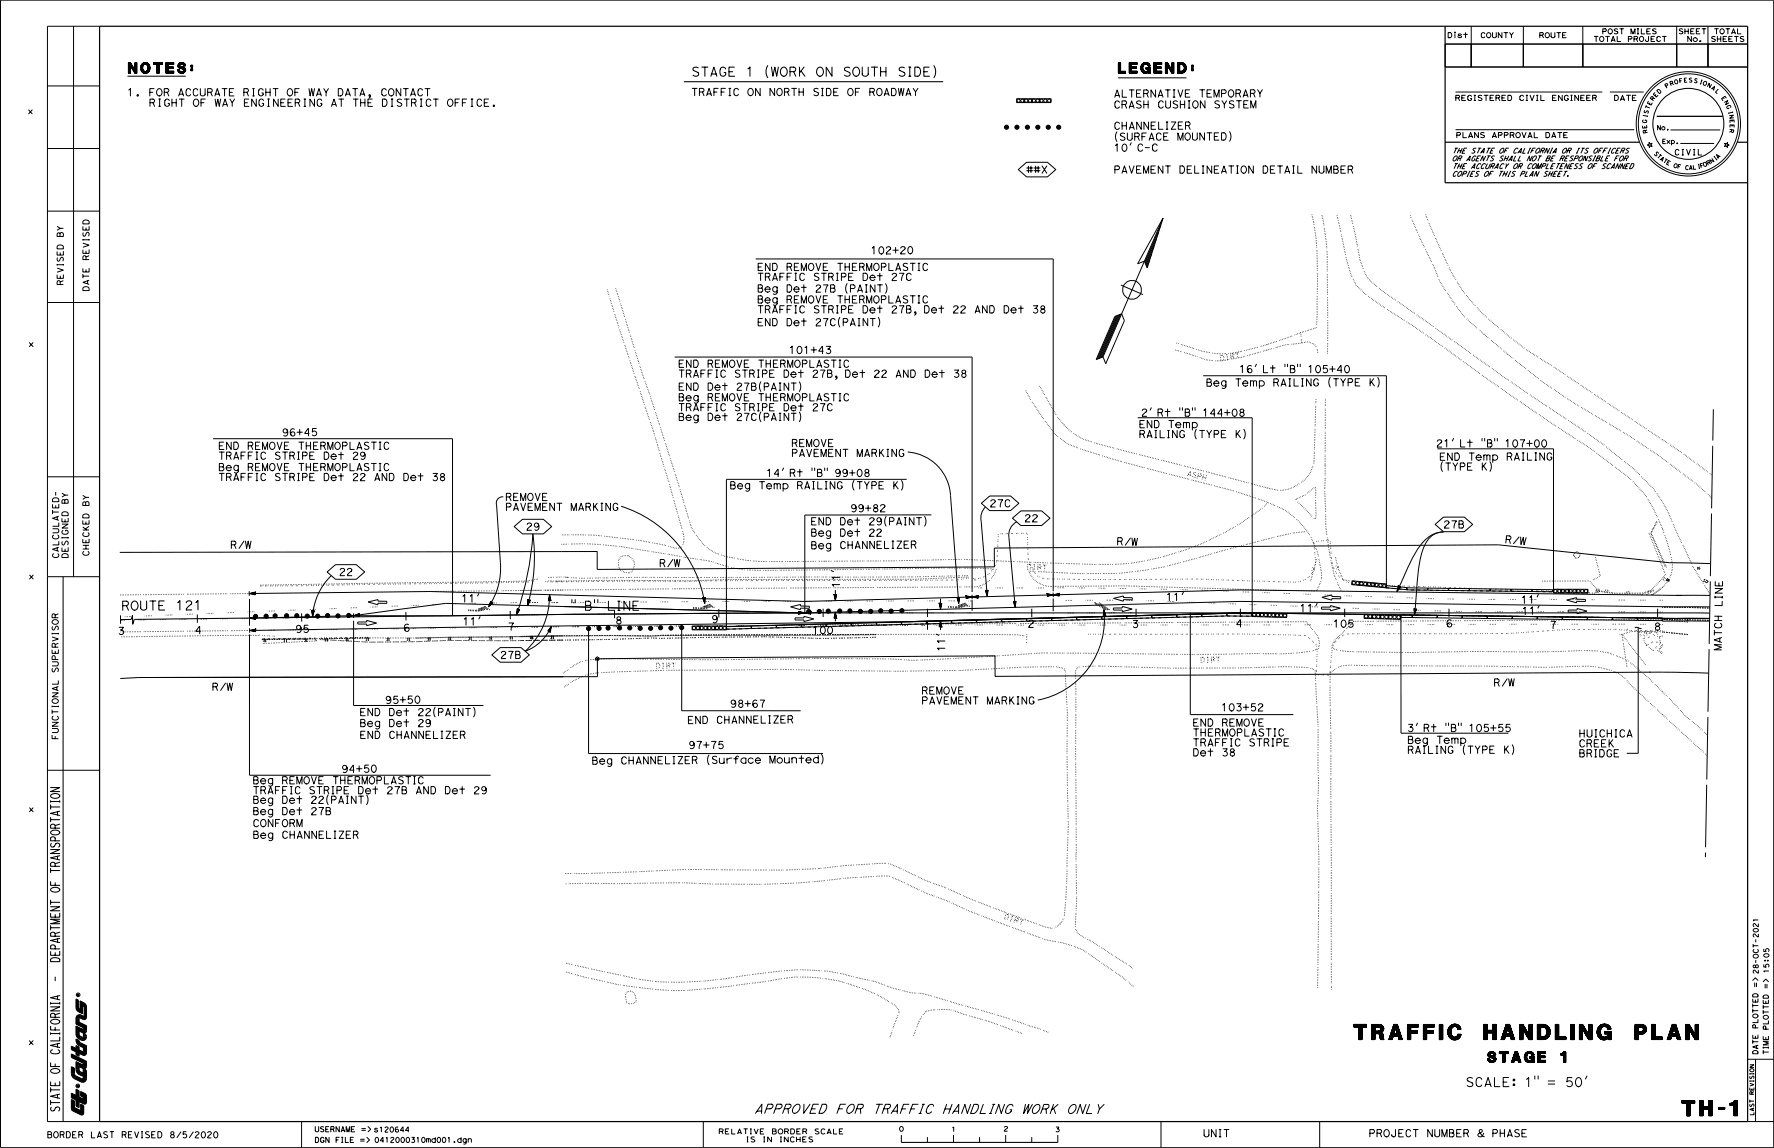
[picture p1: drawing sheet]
<svg xmlns="http://www.w3.org/2000/svg" width="432mm" height="279mm" viewBox="0 0 432 279" stroke-linecap="round" stroke-linejoin="round" font-family="sans-serif">
<defs><g id="words">
<text font-size="25.4" x="17.1" y="263.7">I</text>
<text font-size="8.5" x="17" y="271.7">It</text>
<g font-size="5.3">
<text x="329.5" y="253.3">TRAFFIC</text>
<text x="360.9" y="253.3">HANDLING</text>
<text x="397.8" y="253.3">PLAN</text>
<text x="409.3" y="271.7">TH-1</text>
</g>
<text font-size="4.6" x="244.3" y="32.6">• • • • • •</text>
<g font-size="4.2">
<text x="168.5" y="18.7">STAGE 1 (WORK ON SOUTH SIDE)</text>
<text x="357" y="263">SCALE·. 1,, = 50,</text>
</g>
<text font-size="4" x="18.5" y="265.8">•</text>
<g font-size="3.6">
<text x="31.1" y="17.8">NOTES:</text>
<text x="272.1" y="17.8">LEGEND:</text>
<text x="362" y="257.9">STAGE</text>
<text x="379.7" y="257.9">1</text>
</g>
<g font-size="3.5">
<text x="12.1" y="196.6">;::</text>
<text x="183.9" y="271.3">APPROVED FOR</text>
<text x="213.1" y="271.3">TRAFFIC HANDLING WORK ONLY</text>
</g>
<g font-size="3.4">
<text x="29.6" y="148.7">ROUTE</text>
<text x="43" y="148.7">121</text>
</g>
<g font-size="3.3">
<text x="31.1" y="23.5">1.</text>
<text x="36.4" y="23.5">FOR ACCURATE RIGHT OF WAY DATA,</text>
<text x="92.8" y="23.5">CONTACT</text>
<text x="168.3" y="23.4">TRAFFIC ON NORTH</text>
<text x="198" y="23.4">SIDE OF ROADWAY</text>
<text x="271.3" y="23.8">ALTERNATIVE TEMPORARY</text>
<text x="36.4" y="26">RIGHT OF WAY ENGINEERING AT THE DISTRICT OFFICE.</text>
<text x="271.2" y="26.4">CRASH CUSHION SYSTEM</text>
<text x="271.2" y="31.6">CHANNELIZER</text>
<text x="271.4" y="34.2">(SURFACE MOUNTED)</text>
<text x="271.3" y="36.9">1O' C-C</text>
<text x="271.3" y="42.3">PAVEMENT DELINEATION DETAIL NUMBER</text>
<text x="212.1" y="61.9">102+20</text>
<text x="184.4" y="68.4">TRAFFIC STRIPE Det 27C</text>
<text x="184.5" y="66">END REMOVE THERMOPLASTIC</text>
<text x="184.5" y="71.2">Beg Det 27B (PAINT)</text>
<text x="184.4" y="76.4">TRAFFIC STRIPE Det 27B, Det 22 AND Det 38</text>
<text x="184.5" y="73.9">Beg REMOVE THERMOPLASTIC</text>
<text x="184.5" y="79.5">END Det 27C(PAINT)</text>
<text x="165.2" y="89.6">END REMOVE THERMOPLASTIC</text>
<text x="192.2" y="86.3">101+43</text>
<text x="165.2" y="92">TRAFFIC STRIPE Det 27B, Det 22 AND Det 38</text>
<text x="165.2" y="95.1">END Det 27B(PAINT)</text>
<text x="293.7" y="94.1">Beg Temp RAILING</text>
<text x="301.8" y="90.7">16' Lt &quot;B&quot; 105+40</text>
<text x="323.4" y="94.1">(TYPE K)</text>
<text x="165.2" y="100.2">TRAFFIC STRIPE Det 27C</text>
<text x="165.2" y="97.7">Beg REMOVE THERMOPLASTIC</text>
<text x="277.9" y="101.3">2' Rt &quot;B&quot; 144+08</text>
<text x="68.8" y="106.2">96+45</text>
<text x="165.2" y="102.5">Beg Det 27C(PAINT)</text>
<text x="277.4" y="104.4">END TemR</text>
<text x="277.4" y="106.7">RA! LING (TYPE K)</text>
<text x="53.3" y="112">TRAFFIC STRIPE Det 29</text>
<text x="53.3" y="109.6">END REMOVE THERMOPLASTIC</text>
<text x="192.8" y="109">REMOVE</text>
<text x="192.8" y="111.3">PAVEMENT MARKING</text>
<text x="349.7" y="108.9">21' Lt &quot;B&quot; 107+00</text>
<text x="350.5" y="112.1">END Temp RAILING</text>
<text x="53.3" y="117.2">TRAFFIC STRIPE Det 22 AND Det 38</text>
<text x="53.3" y="114.7">Beg REMOVE THERMOPLASTIC</text>
<text x="177.8" y="119.1">Beg Temp RAILING (TYPE K)</text>
<text x="186.7" y="116.1">14' Rt &quot;B&quot; 99+08</text>
<text x="350.6" y="114.6">(TYPE K)</text>
<text x="138.9" y="124.5">MARKING</text>
<text x="207.1" y="124.7">99+82</text>
<text x="204.5" y="130.7">Det 22</text>
<text x="204.5" y="127.9">Det 29(PAINT)</text>
<text x="56.3" y="133.6">R/W</text>
<text x="204.5" y="133.7">CHANNELIZER</text>
<text x="51.7" y="168.1">R/W</text>
<text x="93.9" y="171.3">95+50</text>
<text x="177.8" y="172.3">98+67</text>
<text x="224.4" y="169.1">REMOVE</text>
<text x="224.5" y="171.6">PAVEMENT MARKING</text>
<text x="297.5" y="173.2">103+52</text>
<text x="87.7" y="177">Beg Det 29</text>
<text x="87.7" y="179.9">END CHANNELIZER</text>
<text x="87.7" y="174.3">END Det 22(PAINT)</text>
<text x="167.5" y="176.2">END CHANNELIZER</text>
<text x="290.4" y="179.4">THERMOPLASTIC</text>
<text x="290.5" y="176.9">END REMOVE</text>
<text x="346.6" y="178.1">Rt &quot;B&quot; 105+55</text>
<text x="384.4" y="179.6">HUICHICA</text>
<text x="167.7" y="182.4">97+75</text>
<text x="290.4" y="181.8">TRAFFIC STRIPE</text>
<text x="290.4" y="184.2">Det 38</text>
<text x="342.7" y="181.2">Beg TemR</text>
<text x="342.7" y="183.5">RAILING (TYPE K)</text>
<text x="384.4" y="182.1">CREEK</text>
<text x="384.4" y="184.5">BRIDGE</text>
<text x="61.7" y="191">Beg REMOVE THERMOPLASTIC</text>
<text x="83.3" y="188.2">94+50</text>
<text x="144.2" y="186.1">Beg CHANNELIZER (Surface Mounted</text>
<text x="61.7" y="193.4">TRAFFIC STRIPE Det 27B AND Det 29</text>
<text x="61.7" y="195.7">Beg Det 22(PAINT)</text>
<text x="61.7" y="201.5">CONFORM</text>
<text x="61.7" y="198.5">Beg Det 27B</text>
<text x="61.7" y="204.3">Beg CHANNELIZER</text>
<text x="293" y="277">UNIT</text>
<text x="333.4" y="277">PROJECT NUMBER</text>
<text x="363.3" y="277">PHASE</text>
</g>
<text font-size="3.2" x="426.5" y="240.5">&quot;&quot;</text>
<text font-size="3.1" x="20.1" y="59.8">;:</text>
<g font-size="3">
<text x="12.6" y="172.3">2</text>
<text x="426.7" y="228.3">2</text>
</g>
<g font-size="2.9">
<text x="417.4" y="144.6">z</text>
<text x="417.2" y="153">u</text>
<text x="359.6" y="277">&amp;</text>
</g>
<text font-size="2.8" x="426.7" y="236.2">&lt;D&quot;'</text>
<g font-size="2.7">
<text x="417.4" y="142.8">w</text>
<text x="342.8" y="178.1">3'</text>
<text x="12.2" y="205">a..</text>
<text x="12.2" y="223.5">w</text>
<text x="12.2" y="231.3">a..</text>
<text x="12.2" y="232.8">w</text>
<text x="12.2" y="264.5">w</text>
<text x="11.6" y="277.2">BORDER</text>
<text x="22.2" y="277.1">LAST</text>
<text x="29.7" y="277.1">REVISED</text>
<text x="41.5" y="277.1">8/5/2020</text>
</g>
<g font-size="2.4">
<text x="352.4" y="9.3">Dist</text>
<text x="360.4" y="9.3">COUNTY</text>
<text x="374.7" y="9.3">ROUTE</text>
<text x="387.9" y="10.2">TOTAL PROJECT</text>
<text x="390" y="8.4">POST MILES</text>
<text x="354.3" y="24.6">REGISTERED</text>
<text x="369.8" y="24.6">CIVIL ENGINEER</text>
<text x="354.5" y="33.7">PLANS APPROVAL</text>
<text x="376.2" y="33.7">DATE</text>
<text x="429.4" y="234.6">..</text>
<text x="76.7" y="275.7">USERNAME =&gt;s120644</text>
<text x="76.7" y="278.3">DGN FILE =&gt; 041200031 0md001 .dgn</text>
</g>
<g font-size="2.3">
<text x="12.7" y="122.4">Om</text>
<text x="20.1" y="123.2">m</text>
<text x="12.2" y="201.8">c:::</text>
<text x="12.2" y="211.1">c:::</text>
<text x="12.2" y="228.2">c:::</text>
<text x="426.5" y="244.3">Ww</text>
<text x="12.2" y="247.9">c:::</text>
<text x="426.5" y="248.1">Oo</text>
<text x="426.5" y="253.1">Ww</text>
<text x="175.1" y="276.2">R[LATIV[</text>
<text x="181.7" y="278.2">IS</text>
<text x="185.8" y="278.2">IN</text>
<text x="188" y="276.2">BORD[R</text>
<text x="189.9" y="278.2">IN CH~S</text>
<text x="198.4" y="276.2">SCAL[</text>
</g>
<g font-size="2.2">
<text x="13.9" y="66.5">&gt;</text>
<text x="12.7" y="156.4">&gt;</text>
</g>
<g font-size="2.1">
<text x="20.1" y="56.1">w</text>
<text x="13.9" y="62.2">w</text>
<text x="20.1" y="61.8">w</text>
<text x="13.9" y="67.9">w</text>
<text x="20.1" y="69.3">&lt;t</text>
<text x="20.1" y="66.3">w</text>
<text x="12.7" y="123.8">w</text>
<text x="12.7" y="127">&lt;tw</text>
<text x="20.1" y="127.7">w</text>
<text x="12.7" y="134.4">&lt;tw</text>
<text x="20.1" y="132.2">w</text>
<text x="12.7" y="168.2">&lt;t</text>
</g>
<g font-size="2">
<text x="13.9" y="56.4">&gt;-</text>
<text x="13.9" y="57.6">m</text>
<text x="13.5" y="121.6">' &gt;-</text>
<text x="20.1" y="121.8">&gt;-</text>
<text x="417.2" y="154.8">I-</text>
<text x="426.7" y="232.5">u</text>
<text x="429.2" y="232.5">&quot;'</text>
<text x="429.1" y="246.9">&gt;-</text>
</g>
<g font-size="1.9">
<text x="353.6" y="39.3">OR ACENTS SHALL</text>
<text x="353.8" y="37.4">THE STATE OF CALIFORNIA OR ITS OFFICERS</text>
<text x="353.8" y="41.1">THE ACCURACY OR COMPLETENESS OF SCANNED</text>
<text x="371.7" y="39.3">NOT BE RESPONSIBLE FOR</text>
<text x="353.7" y="43">COPIES OF THIS PLAN SHEET.</text>
<text x="12.8" y="128.2">_jz</text>
<text x="20.1" y="130.7">u</text>
<text x="20.1" y="135.3">u</text>
<text x="12.7" y="169.7">z</text>
<text x="12.7" y="176.9">z</text>
</g>
<g font-size="1.8">
<text x="20.1" y="67.8">f-</text>
<text x="12.7" y="125.4">f-o</text>
<text x="12.7" y="131.4">u-</text>
<text x="12.7" y="135.9">uo</text>
<text x="12.1" y="200.3">I-</text>
<text x="12.1" y="212.7">I-</text>
<text x="12.1" y="220.5">I-</text>
<text x="12.1" y="226.6">I-</text>
<text x="426.5" y="245.5">f- f-</text>
<text x="12.1" y="266.1">I-</text>
<text x="12.1" y="269.2">I-</text>
</g>
<g font-size="1.7">
<text x="7.1" y="84.6">X</text>
<text x="12.2" y="234.3">Cl</text>
<text x="218.9" y="275.6">0</text>
</g>
<g font-size="1.6">
<text x="20.1" y="63.3">Ct'.</text>
<text x="13.9" y="69.4">Ct'.</text>
<text x="12.8" y="130">::J 0</text>
<text x="7.2" y="141.1">X</text>
<text x="12.7" y="162.2">::J</text>
<text x="12.7" y="178.4">::J</text>
<text x="12.1" y="215.8">LL.</text>
<text x="427.3" y="234.6">'</text>
<text x="12.1" y="250.9">LL.</text>
<text x="7.1" y="254.6">X</text>
<text x="12.1" y="259.9">LL.</text>
</g>
<g font-size="1.5">
<text x="15.1" y="132.7">l/l</text>
<text x="12.7" y="150.5">'Jc:</text>
<text x="12.7" y="157.7">'Jc:</text>
<text x="12.7" y="158.9">_u</text>
<text x="7.1" y="197.8">X</text>
<text x="427" y="240.5">II</text>
<text x="429.5" y="240.5">11</text>
<text x="426.5" y="246.9">f-</text>
<text x="429.1" y="256.8">f-</text>
</g>
<g font-size="1.4">
<text x="6.9" y="27.8">X</text>
<text x="20.1" y="57.6">Ul</text>
<text x="417.2" y="156.3">&lt;{</text>
<text x="426.5" y="243">Cle,</text>
<text x="426.5" y="250.3">a_</text>
<text x="429.1" y="250.3">a_</text>
<text x="12.2" y="270.5">V)</text>
</g>
<g font-size="1.3">
<text x="20.1" y="129.1">cL</text>
<text x="12.6" y="179.9">LL</text>
<text x="426.7" y="230.8">f-</text>
</g>
<g font-size="1.2">
<text x="426.7" y="225.7">N</text>
<text x="426.7" y="237.3">N</text>
</g>
<text font-size="1.1" x="12.6" y="163.5">V)</text>
<text font-size="1" x="18.6" y="242.5">@</text>
</g></defs>
<g fill="none" stroke="#000" stroke-width=".24">
<path d="M.1 0h431.6v279.3h-431.6zM17.9 6.4v134M24.2 6.4h-12.7v266.6h12.7M31 18.5h14.2M272.2 18.9h16.6M351.7 10.7h6.4v5.6h-6.4zM351.7 16.3h73.7M351.7 10.7h73.7M358.1 6.4v9.9M358.1 10.7h12.7v5.6h-12.7zM370.8 10.7h14.5v5.6h-14.5zM370.8 6.4v9.9"/>
<path d="M385.3 6.4v9.9M385.3 10.7h22.8v5.6h-22.8zM408.1 6.4v9.9M408.1 10.7h7.6v5.6h-7.6zM409.3 19.6l-.4 .1M409.4 19.1l-.6 .1 .1 1M409.5 7.1l-.3-.1a.29 .29 0 0 0-.4 .1 .29 .29 0 0 0 .2 .4 .42 .42 0 0 1 .5 .2 .42 .42 0 0 1 0 .4h-.8M410.1 7v1.2M410.1 7.6h.8M410.4 19.5h-.4M410.5 19h-.5v1h.7M410.9 7v1.2"/>
<path d="M411.5 7.6h.6M411.7 8.9v1.2l-.9-1.2v1.2M411.8 19.1a.32 .32 0 0 0-.4-.1 .32 .32 0 0 0-.2 .4 .32 .32 0 0 0 .4 .1l.2 .2-.1 .2h-.5M412.3 7h-.8v1.2h.9M412.9 7.6h.6M413.1 19.3a.31 .31 0 0 0-.3-.2 .31 .31 0 0 0-.3 .4 .31 .31 0 0 0 .4 .2l.2 .2-.2 .2-.5-.1M413.7 7h-.8v1.2h.9M413.7 9.9h.3v.2h-.3zM414.1 19.4l.3 .1M414.2 19.5l-.3 .9M414.3 7h.9M414.7 7v1.2"/>
<path d="M415.7 6.4v9.9M415.7 10.7h9.7v5.6h-9.7zM417.3 7h1M417.5 9l-.4-.1a.29 .29 0 0 0-.4 .1 .29 .29 0 0 0 .2 .4 .42 .42 0 0 1 .5 .1 .42 .42 0 0 1 0 .5h-.7M417.8 7v1.2M418 8.9v1.2M418 9.5h.8M418.8 8.9v1.2M419.4 9.5h.6M420.1 7h.9M420.2 8.9h-.8v1.2h.9M420.6 7v1.2"/>
<path d="M420.8 9.5h.6M421.5 8.2l.4-1.2 .5 1.2M421.6 7.9h.7M421.6 8.9h-.8v1.2h.9M422.2 8.9h.9M422.6 8.9v1.2M422.9 7v1.2h.8M424.4 9l-.3-.1a.29 .29 0 0 0-.5 .1 .29 .29 0 0 0 .3 .4 .42 .42 0 0 1 .4 .1 .42 .42 0 0 1 .1 .5h-.8M11.5 20.9h12.7M11.5 36.1h12.7M247.5 24h1.8v1h-1.8zM249.3 24h1.9v1h-1.9z"/>
<path d="M251.2 24h1.8v1h-1.8zM253 24h2.8v1h-2.8zM354.3 31.6h43.5M354.3 22.4h35.7M391.8 22.4h8.3M393 23.2h.5a.67 .67 0 0 1 .4 .6 .67 .67 0 0 1-.4 .7h-.5zM394.4 24.5l.5-1.3 .5 1.3M394.6 24.1h.7M395.9 23.2h1M396.4 23.2v1.3M397.3 23.8h.6M398.2 23.2h-.9v1.3h.9"/>
<path d="M400 28.1l1 .2M400 28v.2M400 29.2h-.1a.42 .42 0 0 0 .4 .6 .42 .42 0 0 0 .4-.5l-.3-.1v.2M400.3 30.7l.1 .5M400.4 26.8a.32 .32 0 0 0-.3 .4 .32 .32 0 0 0 .4 .3 .32 .32 0 0 0 .3-.4l.2-.1 .2 .1-.2 .5M400.4 31.9l-.2-.2-.2 .1v.6l1-.2M400.6 25.9l1 .4M400.7 25.6l-.2 .6M400.8 30.5l.1 .6-1.1 .1v-.6M400.9 31.6l-.5 .3 .1 .4M401 28.2v.2M401.3 24.6l-.3 .5 .9 .5 .3-.6"/>
<path d="M401.4 34.7l.3 .3 .4-.1-.3 .4 .3 .3-.4-.1-.3 .4v-.5l-.4-.1 .4-.2zM401.6 25l-.2 .3M402.3 23.9v-.3l-.2-.1-.4 .4 .8 .6M402.8 22.5l-.4 .4 .8 .7 .4-.4M402.9 24l-.6-.1-.2 .3M403.1 23l-.3 .3M403.3 22.1l.2-.3a.57 .57 0 0 1 .6 .2 .57 .57 0 0 1 .1 .6l-.3 .2zM403.3 28.3h16M403.7 37.4a.32 .32 0 0 0-.2-.4 .32 .32 0 0 0-.4 .2 .32 .32 0 0 0 .2 .4v.2l-.2 .1-.4-.4M404 37.5l.5 .5M404 38.9l.9-.6-.3 1M404.1 30.6v1l-.6-1v1"/>
<path d="M404.2 37.7l-.7 .8M404.2 38.8l.5 .3M404.7 34.4h.5M405.3 33.9h-.6v1.1h.7M405.4 38.6l.5 .4M405.5 21l.4-.3-.1-.3-.6 .2 .5 .8M405.6 38.8l-.5 .8M405.8 34.2l.7 .7M405.9 31.5h.1v.1h-.1zM405.9 39.5l.3 .2M406.5 34.1l-.7 .8M406.6 20.4l.4-.2 .4 .4"/>
<path d="M406.6 31.6h12.1M406.6 39.3l-.5-.2-.5 .9 .6 .3M406.8 34.3a.42 .42 0 0 1 .6-.1 .42 .42 0 0 1 0 .6 .42 .42 0 0 1-.6 0M406.8 34.2v1.1M407 20.2l.1-.1-.1-.3-.6 .1 .4 1M408.2 34.8h.2v.2h-.2zM408.6 36.6l-.1-.2a.63 .63 0 0 0-.7 .6 .63 .63 0 0 0 .6 .7l.2-.2M409 34.9h8.2M409.4 36.4h.4M409.4 37.7h.4M409.6 36.4v1.3M410.5 36.4l.5 1.3 .4-1.3"/>
<path d="M412.2 36.4h.3M412.2 37.7h.3M412.4 36.4v1.3M413.4 36.4v1.3h.8M413.5 40l.1 1M413.6 40h-.3M413.8 20.4l.3 .1M414.4 39.7l-.6 .2 .3 1M415.6 39.8l.3-.2 .5 .3M415.9 39.6l.1-.3-.1-.2-.6 .2 .5 .9M416.5 21.7l.9-.7-.3 1M416.6 20.5l-.5 .9-.1-1.2-.4 .9"/>
<path d="M416.7 38.5l.5 .9-1.1-.5 .6 .8M416.7 21.5l.5 .3M417.2 38.1l.7 .8M417.3 38l-.1 .2M418 38.8l-.2 .2M418.3 21.7l-.7 .7 .4 .4M418.5 38l-.4 .4M418.7 38.1l-.9-.5 .4 1M419.4 23.7l.3 .4M419.7 25l.9-.5-.6 1 .9-.5M419.8 34.9l.4 .1 .3-.3v.4l.4 .2-.4 .1-.1 .5-.2-.4-.5 .1 .3-.3zM420.2 23.9l-.3-.5-.9 .6 .4 .5"/>
<path d="M420.7 27.4l.1 .3M420.9 28.2l1-.2-.9 .8 1-.2M421 31.5l1 .1-.1 .6h-.3l-.1-.2M421.1 31v-.6h1v.6M421.2 26.2l.1-.1a.42 .42 0 0 0-.7-.4 .42 .42 0 0 0 0 .7h.2v-.2M421.5 31.6v.4l-.6 .1M421.6 29.2v.5M421.6 30.4v.4M421.7 27.2l.1 .2M421.7 27.3l-.9 .2M422.1 29.8v-.6l-1 .1v.6M11.5 51.4h12.7"/>
<path d="M14 59.8l.5-.2 .7 .1 .2 .3v.6h-1.5zM20.3 53.8l.5-.3 .6 .2 .3 .2v.6h-1.5zM247.8 41.3l2.1-1.8h5.1l2 1.8-2 1.7h-5.1zM249.9 40.9h1.5M249.9 41.6h1.5M250.3 40.4v1.6M250.9 40.4v1.6M251.7 40.9h1.4M251.7 41.6h1.4M252.1 40.4v1.6M252.7 40.4v1.6M253.7 40.4l1.1 1.8"/>
<path d="M254.8 40.4l-1.1 1.8M281.4 58.3l-2.6 6M282 56.5l-3.2 7.5M282.5 54.8l-3.8 9M283.1 53.1l-14.6 33.8M283.1 53.1l-3.9 12.1-.6-1.6-1.7 .6zM408.5 40.5l.4 .1M409.2 40.1l-.6-.1-.2 1M411 40.5l-.1-.1a.43 .43 0 0 0-.6 .4 .43 .43 0 0 0 .6 .4v-.1M411.8 41l-.5 .1M411.9 41.3l-.4-1-.3 1M412.1 40.2l.1 1h.6"/>
<path d="M413.8 41h-.3M414.4 40.3l-.4 .1M11.5 73.6h12.7M13.9 64.4h1.5M13.9 64.2v.4M14 62.7l-.1 .2a.39 .39 0 0 0 .2 .6 .39 .39 0 0 0 .5-.4 .4 .4 0 0 1 .3-.5 .4 .4 0 0 1 .5 .2l-.2 .8M15.4 64.2v.4M20.3 70l.5-.2 .6 .1 .3 .3v.5h-1.5zM183.9 63h72.5v80.9M271.3 77l1.7-.6 .7 1.6-4.6 10.5-.6-1.6-1.7 .6zM271.6 76.9l-4.5 10.5M271.8 76.8l-4.5 10.5"/>
<path d="M272.1 76.7l-4.6 10.5M272.3 76.7l-4.5 10.4M272.5 76.6l-4.5 10.4M272.8 76.5l-4.6 10.4M272.8 69.4l5.4 2.3M279.8 63.5l-.7 1.5M280.3 61.7l-1.3 3M280.9 60l-2 4.5M164.2 86.9h72.4v57.2M292.9 91.5h44.6v51M417 99.6l-.1 7.6M11.5 116h12.7"/>
<path d="M51.9 106.8h58.3v43.1M220.7 116.7h-43.9v35.8M220.9 110a11.2 11.2 0 0 1 10.5 10.6l2 26.3M276.9 101.7h27.9v47.5M349.9 109.2h28.2v34.2M416.9 108.5l-.3 15.2M14.3 131.7v.9h-1.5M15.4 129.1l-.3 .2a.69 .69 0 0 0 .7 .7 .69 .69 0 0 0 .7-.7l-.5-.2v.2M20.1 133.6h1.6M20.1 132.7h1.6M20.3 125.3l.5-.2 .6 .1 .3 .3v.5h-1.6zM20.9 132.7v.9"/>
<path d="M29.2 134.4l116.2-.2v4.4l96.6-.6v-4.6l122.7-.8 41.6 4.3 10.1 .3M79.6 139.2l2.1-1.8h5l2.1 1.8-2.1 1.8h-5zM82.8 138.7a.49 .49 0 0 1 .7-.4 .49 .49 0 0 1 .2 .7l-.6 .6-.3 .5h1.1M84.6 138.7a.49 .49 0 0 1 .6-.4 .49 .49 0 0 1 .3 .7l-.7 .6-.2 .5h1M122.5 120.9a1.53 1.53 0 0 0-1.6 2l.9 14.1a16.4 16.4 0 0 1-2.9 10.7M123.3 120.9h.7l.4 .9M123.3 123.4h.7a.45 .45 0 0 0 .4-.5 .45 .45 0 0 0-.4-.4h-.7v1.8M124 120.9a.44 .44 0 0 0 .4-.4 .44 .44 0 0 0-.4-.4h-.7v1.7M125 124.3l.6-1.8 .6 1.8M125 121h.7M125.1 128.2l2.1-1.8h5.1l2 1.8-2 1.7h-5.1zM126 123.8h-.8"/>
<path d="M126.1 120.1h-1.1v1.7h1.1M126.7 121.8v-1.7l.6 1.7 .7-1.7v1.7M126.8 122.5l.5 1.8 .6-1.8M128.3 127.7a.49 .49 0 0 1 .7-.4 .49 .49 0 0 1 .2 .7l-.6 .6-.3 .5h1.1M128.5 123.4h.8M128.7 120.2a.83 .83 0 0 1 1.1 .4 .83 .83 0 0 1-.4 1.1 .83 .83 0 0 1-1-.4 .83 .83 0 0 1 .3-1.1zM129.6 122.5h-1.1v1.8h1.1M130.2 124.3v-1.8l.7 1.8 .6-1.8v1.8M130.3 120.1l.6 1.7 .6-1.7M131 127.5l.1 .1a.78 .78 0 0 1 .1 1.1 .78 .78 0 0 1-1 .2M132.1 123.4h.7M132.1 121h.7"/>
<path d="M133.1 122.5h-1v1.8h1.1M133.1 120.1h-1v1.7h1.1M135 122.5v1.8l-1.2-1.8v1.8M135.6 122.5h1.2M136.2 122.5v1.8M151.2 123.2a29.7 29.7 0 0 1 20.4 23.7M160.7 137.1h.7l.4 .8M161.4 137.1a.44 .44 0 0 0 .4-.5 .44 .44 0 0 0-.4-.4h-.7v1.7M163.8 136.2l-1.2 1.7M164.1 136.2l.3 1.7 .4-1.7 .4 1.7 .3-1.7M197.6 126.9h.7M197.6 128.7h.6a.44 .44 0 0 1 .4 .4 .44 .44 0 0 1-.2 .5 .5 .5 0 0 1 .3 .5 .5 .5 0 0 1-.4 .4h-.7z"/>
<path d="M197.6 129.6h.8M197.6 131.8h.6a.44 .44 0 0 1 .4 .4 .44 .44 0 0 1-.2 .4 .51 .51 0 0 1 .3 .5 .51 .51 0 0 1-.4 .5h-.7zM198.4 132.6h-.8M198.6 126h-1v1.8h1.1M199.2 129.8h1.3a.64 .64 0 0 0-1-.4 .64 .64 0 0 0-.1 1 .64 .64 0 0 0 1-.2M199.2 132.9h1.3a.64 .64 0 0 0-1-.4 .64 .64 0 0 0-.1 1 .64 .64 0 0 0 1-.2M200.5 126v1.8l-1.2-1.8v1.8M201.1 126h.6a1 1 0 0 1-.1 1.8h-.5zM202.2 129.2v1.4a.58 .58 0 0 1-1 .3M202.2 129.5a.59 .59 0 0 0-.9-.1 .59 .59 0 0 0 0 .9 .59 .59 0 0 0 .9-.1M202.2 132.3v1.4a.58 .58 0 0 1-.9 .3M202.2 132.6a.59 .59 0 0 0-.9-.1 .59 .59 0 0 0 0 .8 .59 .59 0 0 0 .9-.1"/>
<path d="M202.3 138.8l.6 .3M226.7 125.3l-30.8 .1v23.8M238.9 122.5l2-1.8h5.1l2 1.8-2 1.8h-5.1zM239.9 123.4a3.7 3.7 0 0 0-1.1 3.5l1.5 18.2M241.2 122a.49 .49 0 0 1 .6-.4 .49 .49 0 0 1 .3 .7l-.7 .6-.2 .5h1M243 121.6h1l-.4 .8-.1 1M245.8 122a.64 .64 0 0 0-.9-.3 .64 .64 0 0 0-.2 .9 .6 .6 0 0 0 .3 .7 .6 .6 0 0 0 .8-.3M246.4 126.1l2.1-1.8h5l2.1 1.8-2.1 1.8h-5zM247.5 127a3.6 3.6 0 0 0-1.9 3.8l1.5 17M249.6 125.6a.49 .49 0 0 1 .7-.4 .49 .49 0 0 1 .2 .8l-.6 .5-.3 .5h1.1M251.4 125.6a.49 .49 0 0 1 .7-.4 .49 .49 0 0 1 .2 .8l-.7 .5-.2 .5h1M272.1 131.7l.7 .1 .4 .9"/>
<path d="M272.8 131.8a.44 .44 0 0 0 .4-.5 .44 .44 0 0 0-.4-.4l-.7-.1-.1 1.8M275.1 130.9l-1.2 1.8M275.5 131l.2 1.7 .5-1.7 .3 1.8 .4-1.8M349.3 127.6l2-1.7h5.1l2.1 1.7-2.1 1.8h-5.1zM351.6 127.1a.49 .49 0 0 1 .7-.4 .49 .49 0 0 1 .2 .8l-.6 .5-.3 .5h1.1M353.4 126.8h1.1l-.4 .7-.2 1M355.1 126.7h.7a.44 .44 0 0 1 .3 .4 .44 .44 0 0 1-.2 .5 .5 .5 0 0 1 .3 .5 .5 .5 0 0 1-.3 .4h-.8zM355.1 127.6h.8M366.6 131.2l.7 .1 .3 .9M367.3 131.3a.44 .44 0 0 0 .5-.4 .44 .44 0 0 0-.4-.5h-.7l-.2 1.7M369.7 130.7l-1.3 1.6M370.1 130.7l.1 1.8 .6-1.7 .2 1.8 .5-1.7"/>
<path d="M416.6 125l-.3 15.2M11.5 140.4h12.7M12.7 154v.4M12.7 154.2h1.5M12.8 152.5l-.1 .2a.39 .39 0 0 0 .2 .6 .39 .39 0 0 0 .5-.4 .4 .4 0 0 1 .3-.5 .4 .4 0 0 1 .4 .2l-.1 .7M12.8 151a.69 .69 0 0 1 1-.2 .69 .69 0 0 1 .2 1 .7 .7 0 0 1-.9 .1 .7 .7 0 0 1-.3-.9zM14.2 154v.4M15.4 140.4v132.6M29 152.7h1l-.2 .4-.4 .2a.58 .58 0 0 1 .6 .8 .58 .58 0 0 1-1 .1M29.3 149.8l.1 2M48 149.6v2M48.7 153.6l-1 .1 .8-1.2 .1 1.7"/>
<path d="M60.7 143.9v1.1M60.7 144.5l44-.5 91.2 2.4 106-2.8 107.5 1.3M60.7 144.5l1.5-.4-1.2 .3 1.1 .3-.7-.3 .7-.1-.4 .1 .3 .1 .2-.4-.2 .3 .2 .4zM60.7 149.9v1.1M60.7 145.8v6.5M60.7 154.4v34.3h58.7M60.7 150.4l1.5-.3-1.1 .3 1.1 .3-.8-.3 .7-.1-.3 .1 .3 .1 .1-.4-.2 .3 .2 .3zM60.8 152.9v1.1M60.8 153.4l1.5-.3-1.2 .3 1.1 .3-.7-.3 .7-.1-.4 .1 .3 .1 .2-.4-.2 .3 .2 .4zM62.2 150h.1M64.8 150h.1M67 149.9h.1"/>
<path d="M69.8 149.9h.1M72.3 149.9h.1M73.1 152.4a.82 .82 0 0 1 .2 1 .82 .82 0 0 1-1 .4M73.4 149.3v2M74.8 150h.1M75 152.2h-.9l-.1 .8a.59 .59 0 0 1 .9-.1 .59 .59 0 0 1 0 .9 .59 .59 0 0 1-.9-.1M75.8 148.6l.3 1.1 .3-1.1-.3 .8-.1-.7 .2 .3v-.3l-.4-.1 .4 .2 .3-.2-.4 1.5zM77.4 150h.1M79.8 149.8h.1M80.6 140.1a14.9 14.9 0 0 0-4.5 10M82.3 149.9h.1M84.6 149.5l1.5 .3-1.5 .4 1.1-.4-1.1-.2 .8 .3-.7 .1 .3-.1-.3-.1-.1 .4 .2-.3z"/>
<path d="M84.9 149.8h.1M86.1 149.3v1.1M86.1 149.8l-25.4 .6M86.1 151.1v20.6h31.6M86.1 149.8l1.4-.5-1.1 .5 1.1 .1-.7-.1 .6-.3-.3 .2h.3l.1-.4-.1 .4 .2 .3zM87.1 151.4h2.1v-.4l2.5 .6-2.5 .7v-.4h-2.1zM89.6 146.5l2.4-.6v.4h2.2l-.1 .6-2.1-.1v.4zM98.8 149v2M99.4 152a.7 .7 0 0 0-.8 .1 .7 .7 0 0 0-.1 .9l.2 .5M112.7 145.1l.4-.3v1.7M113 150.7l.4-.3v1.7M114.5 145.1l.4-.3v1.7"/>
<path d="M114.8 150.7l.4-.3v1.7M116.5 144.5l-.3 .6M116.9 150.1l-.3 .5M119.5 146.3l-.4 1.1 .8-.7-.6 .4 .3-.6-.1 .4 .2-.2-.2-.4 .1 .3 .4 .1-1.1 1zM119.7 159.4l2-1.8h5.1l2.1 1.8-2.1 1.8h-5.1zM122 158.9a.49 .49 0 0 1 .7-.4 .49 .49 0 0 1 .2 .7l-.6 .6-.3 .5h1.1M123.8 158.5h1.1l-.4 .8-.2 1M123.9 151.6h1l-.3 .8-.2 1M124.2 148.7v2M125.5 158.5h.7a.44 .44 0 0 1 .3 .4 .44 .44 0 0 1-.2 .4 .5 .5 0 0 1 .3 .5 .5 .5 0 0 1-.3 .5h-.8zM125.5 159.3h.8M125.9 148.2l-.1 1.1 .6-.9-.5 .6 .1-.7 .1 .4 .1-.3-.3-.2 .2 .2h.4l-.8 1.3z"/>
<path d="M128.4 147.4a42.7 42.7 0 0 0 1.3-17.5 76.1 76.1 0 0 1-4 19.8M128.5 145.9v1.1l.5-.9-.4 .6 .1-.7v.4l.2-.3-.4-.2 .3 .2 .3-.1-.7 1.4zM133.8 144.7l.3 1.5-.3-1.1-.3 1.1 .3-.8 .1 .7-.1-.3-.1 .3 .4 .1-.3-.2-.3 .2zM133.8 144.7a18.4 18.4 0 0 1-6 13.8 11 11 0 0 0 6.4-6.1M134.2 152.4l-.3 1.5 .2-1.2-.7 .9 .5-.6-.1 .7v-.4l-.2 .3 .3 .3-.2-.3h-.4zM139.2 145.9v.8M140 145.9v.8M142.5 146.3h.8a.56 .56 0 0 1 .5 .5 .56 .56 0 0 1-.3 .5 .63 .63 0 0 1 .4 .7 .63 .63 0 0 1-.4 .5h-1zM142.5 147.3h1M143.3 153h.1M143.3 153v30.4h57M144.7 145.9v.8"/>
<path d="M145.5 145.9v.8M145.9 152.9h.1M148 152.9h.1M148.1 146.3v2.2h1.3M149.6 148.4v2.1M150.4 146.3h.5M150.4 148.5h.5M150.6 146.3v2.2M150.8 152.8h.1M153.3 152.8h.1M153.3 146.3v2.2l-1.4-2.2v2.2M154.1 147.4h.9"/>
<path d="M155.4 146.3h-1.3v2.2h1.3M155.9 152.9h.1M158.4 152.9h.1M160.8 152.8h.1M163.3 152.9h.1M166 152.8h.1M165.9 152.8v20.2h29M168.5 152.4h1.8v.9h-1.8zM170.3 152.4h1.9v.9h-1.9zM171 145.5l.5 1.1 .1-1.2-.2 .8-.2-.7 .2 .4v-.3l-.4-.1 .4 .1 .2-.2v1.5zM172.2 152.4h1.9v.9h-1.9zM174.1 152.4h2.7v.9h-2.7z"/>
<path d="M174.4 150a.82 .82 0 0 1 .2 1.1 .82 .82 0 0 1-1 .3M175 148.2v2.1M176.8 152.5l6-.1v.6l-5.9 .1zM182.9 152.4l6-.2v.6l-6 .2zM189 152.2l6-.2v.7l-6 .1zM192.4 147.7l2.5-.6-.1 .4h2.2v.6l-2.2-.1v.4zM193.5 150.4h2.2v-.4l2.4 .6-2.4 .7v-.4h-2.2zM194.4 148.8l1.5 .4-1.5 .3 1.1-.3-1-.3 .7 .3-.7 .1 .4-.2h-.3l-.2 .4 .2-.4zM195.1 152l6-.1v.6l-6 .1zM195.9 149.2l-87.4-2.3-22.4 2.9M195.9 149.2l-55.8 .3-30.5 .4-23.5-.1M195.9 149.2l1.5-.4-1.2 .4 1.1 .2-.7-.2 .7-.2-.4 .1 .3 .1 .2-.4-.2 .3 .2 .4z"/>
<path d="M196.9 148.8h.1M198.1 152.8l.4-.3v1.8M199.4 148.8h.1M199.9 152.7a.69 .69 0 0 1 .9 .1 .69 .69 0 0 1 .1 .9 .59 .59 0 0 1-.7 .6 .59 .59 0 0 1-.5-.8zM200.4 148.1v2.1M201.2 151.9l6-.2v.6l-6 .2zM201.6 148.7h.1M201.7 152.7a.69 .69 0 0 1 .9 .1 .69 .69 0 0 1 0 .9 .59 .59 0 0 1-.7 .6 .59 .59 0 0 1-.4-.8zM203 144.7l.3 1.1 .3-1.1-.3 .8-.1-.7 .1 .3 .1-.3-.4-.1 .3 .2 .4-.2-.4 1.5zM203.3 149l.4 1.5-.4-1.2-.2 1.1 .2-.7 .2 .7-.2-.4v.3l.4 .2-.4-.2-.3 .2zM203.3 143.6v2.6M203.3 149v2.2"/>
<path d="M204.4 142.3h-1.8l.3 .4M204.4 140.5h-1.8l.3 .4M204.4 148.7h.1M206.9 148.7h.1M207.3 151.7l6-.1v.6l-6 .1zM209.4 148.8h.1M212 148.8h.1M213.4 151.6l6-.2v.6l-6 .2zM214.4 148.7h.1M216.9 148.7h.1M219.5 151.4l6-.2v.6l-6 .2zM219.6 148.6h.1"/>
<path d="M225.3 151.8l.5-.4v1.8M225.6 151.2l6-.1v.6l-6 .1zM225.7 148.1v2.1M227.9 154.3l.6 .3M228.6 146.8l.3 1.2 .3-1.1-.3 .7-.1-.7 .1 .4 .1-.3-.4-.2 .3 .2 .4-.2-.4 1.5zM228.9 151.1l.4 1.5-.4-1.2-.2 1.1 .2-.7 .2 .7-.2-.4v.3l.4 .2-.4-.2-.3 .2zM228.9 145.7v2.6M228.9 151.1v2.2M230 157.8h-1.8l.3 .4M230 156h-1.8l.3 .4M231.7 151.1l5.9-.2 .1 .6-6 .2zM232.9 145.4l.4 1.1 .2-1.1-.2 .8-.2-.7 .2 .4v-.4l-.4-.1 .4 .2 .3-.2-.2 1.5z"/>
<path d="M235.1 145l.2 .4 .3-.1-.4-.1 .7 .1-.7 .3 1.1-.3-1.2-.3 1.5 .3-1.5 .4 .2-.4zM236.6 144.7v1.2M236.6 145.3l1.5-.4-1.1 .4 1.1 .2-.8-.2 .7-.2-.4 .2h.4l.1-.4-.2 .4 .2 .3zM236.6 146v2.7M237.7 150.9l6-.1 .1 .6-6 .1zM239.8 143.7l.5 1.1 .1-1.1-.2 .7-.2-.6 .2 .3 .1-.3-.5-.1 .4 .1 .3-.2-.2 1.5zM243.8 150.8l6-.2v.6l-5.9 .2zM246.6 146.4l.5 1.1 .1-1.1-.1 .7-.3-.7 .2 .4 .1-.3-.5-.1 .4 .1 .3-.2-.2 1.5zM249.9 150.6l6-.2v.6l-6 .2zM250.5 151.3a.49 .49 0 0 1 .6-.4 .49 .49 0 0 1 .3 .7l-.7 .6-.2 .5h1M251.1 148.1v2.1M254.8 144.5l.2 .4 .3-.1-.3-.1 .7 .1-.8 .3 1.1-.3-1.2-.3 1.6 .3-1.5 .4 .2-.4z"/>
<path d="M256 150.4l6-.1v.6l-6 .1zM256.3 144.2l.1 1.1M256.4 145.7v3.1M256.4 144.8l1.4-.4-1.1 .4 1.1 .2-.8-.2 .7-.2-.3 .2h.3l.1-.4-.1 .3 .2 .4zM262.1 150.3l6-.2v.6l-6 .2zM268.2 150.1l6-.1v.6l-6 .1zM268.7 148.4a20 20 0 0 1-16.1 22M268.7 148.4l.5 1.5-.5-1.1-.1 1.1 .2-.8 .2 .7-.2-.4v.4l.4 .1-.4-.2-.3 .2zM271 148h2.2v-.4l2.4 .6-2.4 .7v-.4h-2.2zM271 145.6l2.5-.5-.1 .3 2.2 .1v.5l-2.2-.1v.4zM274.3 149.9l6-.1v.6l-6 .2zM275.9 151h.9l-.2 .4-.4 .2a.58 .58 0 0 1 .7 .8 .58 .58 0 0 1-1 .1"/>
<path d="M276.5 148.1v2.1M280.4 149.8l6-.2v.6l-6 .2zM284.2 144.7l.4-.3v1.8M286 144.7l.4-.3v1.8M286.5 149.6l6-.1v.6l-6 .1zM288 144.1l-.2 .6M289.7 149.2v24.7h25.1M292.6 149.5l6-.2v.6l-6 .2zM298.7 149.3l6 .1v.6l-6-.1zM301.9 149.2l-125 3.3M301.9 148.1v2.1M302.1 152h-1.1l.8-1.2 .1 1.8"/>
<path d="M304.8 149.1l1.9 .1v.9h-1.9zM306.7 149.2h1.9l-.1 1-1.8-.1zM308.6 149.2l1.8 .1v.9h-1.9zM310.4 149.3l2.8 .1v.9l-2.8-.1zM316.7 147.5l.5-.3v1.7M318.5 147.5l.4-.3v1.7M320.6 146.9l-.3 .5M321.7 147.8h2.1v-.4l2.4 .6-2.4 .7v-.4h-2.1zM321.8 145.4l2.4-.6v.4h2.1v.5h-2.1v.4zM324.8 151.2l.5-.3v1.8M326.7 151.1a.69 .69 0 0 1 .8 .1 .69 .69 0 0 1 .1 .9 .59 .59 0 0 1-.7 .6 .59 .59 0 0 1-.5-.8zM327.3 148.1v2.1"/>
<path d="M329.1 141.4l1.9 .1-.1 1-1.9-.2zM329.3 150.9h-.9l-.1 .8a.59 .59 0 0 1 .9 0 .59 .59 0 0 1 0 .8 .59 .59 0 0 1-.9 0M331 141.5l1.8 .2-.1 .9-1.8-.1zM332.1 149.5l1.9 .1v.9h-2zM332.8 141.7l1.9 .2-.1 .9-1.9-.2zM334 149.6h2v1l-2-.1zM334.7 141.9l2.7 .2v1l-2.8-.3zM336 149.6l2 .1-.1 1-1.9-.1zM337.4 142.6l5 .4v.5l-5-.4zM338 149.7l2.9 .1v.9h-3zM340 144l.6-1.2a51.6 51.6 0 0 1 5.4-10.4 7 7 0 0 1 5.3-2.9 5.5 5.5 0 0 0-5 4.5 58.3 58.3 0 0 0-1.7 12.7l-.3 2.9M340.4 142.5l-.2 1.2 .6-.9h.2l-1 1.2z"/>
<path d="M340.5 142.7v.4l.3-.3-.5 .6zM341 149.9v28.5h26.1M341 149.7h2.7v.6h-2.7zM342.5 143.1h5l-.1 .5h-4.9zM343.8 149.7l6 .1v.6l-6-.1zM344.2 148.1l.1 1.2 .5-1.1-.5 1.4zM344.3 148.2l.1 .4 .2-.3-.2 .6zM344.7 148.2l-.1 .1M347.5 143.1l5 .1v.5l-5-.1zM349.9 149.8h6v.6h-6zM352.6 143.2l5 .1v.5l-5-.1zM352.7 148.1v2.1"/>
<path d="M353.2 151a.78 .78 0 0 0-1 .2 .78 .78 0 0 0 .1 1.1l.1 .1M356 149.8l6 .1v.6h-6zM357.7 143.3h5v.5h-5zM362.1 149.9l6 .1-.1 .6-5.9-.1zM362.8 143.3l5 .1-.1 .5-4.9-.1zM367.8 143.4l5 .1v.5l-5-.1zM368.2 150l5.9 .1v.6l-5.9-.1zM370.6 145.4l.4-.3 .1 1.8M370.8 148.1l.4-.3v1.8M372.4 145.4l.4-.4v1.8M372.6 148.1l.4-.4v1.8M372.9 143.5h5v.5h-5z"/>
<path d="M374.3 150.1h5.9v.7l-6-.1zM374.4 144.7l-.2 .6M374.6 147.4l-.3 .6M377.5 151.2h1.1l-.4 .8-.2 1M378.1 143.4h1.9v.9h-1.9zM380 143.4h1.9v.9h-1.9zM380.3 150.2h6v.6h-6zM381.3 146l2.5-.5v.3l2.1 .1v.5l-2.2-.1v.4zM381.7 148.5h2.2v-.4l2.4 .6-2.4 .7v-.4h-2.2zM381.9 143.4h1.8v.9h-1.8zM383.7 143.4h2.8v.9h-2.8zM386.4 150.2l6 .1v.6l-6-.1z"/>
<path d="M388.3 143.8h.1M392.5 150.3l6 .1v.6l-6-.1zM396 153.6h.1M396.1 153.5h.1M397.9 152.8l.4-.1 1.3 .3M398.6 150.4l6 .1v.6l-6-.1zM398.7 152.8v30.5h-2.7M401.5 144.4h.1M403 153.5h.1M403.5 148.1v2.1M404.7 150.6l6-.1v.6l-6 .1zM406 141.1h.1"/>
<path d="M407.9 150.5l-106-1.3-80.7 2.1-160.4 2.1M407.9 144.9h8.3M408 150.5h8.1M416 158l-.3 15.2M416.1 150.6l-5.3-.1v.6l5.3 .1M416.2 147.7l-114.3-1.3-106 2.8M416.3 141.5l-.3 15.2M417.3 151h1.8M417.4 150h1.7M418.2 150v1M419 156.9h-1.8l1.8 .6-1.8 .6 1.8 .1M419.2 146.3v1.1h-1.8"/>
<path d="M12.7 172.7v1M12.7 173.2h1.5M13 174.3l-.2 .2a.7 .7 0 0 0 .6 .8 .7 .7 0 0 0 .7-.8l-.2-.2M13.4 160.5v-.8l-.2-.1-.4 .1-.1 .8h1.5M14.2 165.6v.9h-1.5M165.6 160.1l76.6-.5v5l159.5-1M165.6 160.1l-20.2 .2v4.4l-111.7 .2-4.4 .2M363.8 166.1h.7l.4 .9M364.5 166.1a.44 .44 0 0 0 .4-.4 .44 .44 0 0 0-.4-.5h-.7v1.8M366.8 165.2l-1.1 1.8M368.6 165.2l-.3 1.8-.4-1.8-.4 1.8-.3-1.8M401.5 163.6l14.4 .2"/>
<path d="M415.7 174.5l-.3 15.2M11.5 187.5h12.7M415.4 191l-.3 15.2M415.1 207.5v1.1M427.4 228.6v.7M428 223.9h-1.3l.3 .3M429.4 232.3a.56 .56 0 0 1 .8-.2 .56 .56 0 0 1 .2 .7 .57 .57 0 0 1-.7 .2 .57 .57 0 0 1-.3-.7zM425.4 257.8h6.3M425.9 259.1h1l-1 .7h1M426.8 255.8h.9l.2 .2v.5h-1.3zM427.3 257.8v15.2M427.6 254.5v.6"/>
<path d="M427.9 248.1v.8h-1.3M427.9 254.4l-1.3 .4 1.3 .4M429.2 255h1.2M429.2 254.8v.3M430.4 248.4v.8h-1.2M430.4 254.8v.3M430.4 253.4h-1.2l1.2 .5-1.2 .4h1.2M73.4 273v6.3M171.2 273v6.3M219.4 276.3v1.7M225.7 276.8v1.2M231.8 274.5l.3-.2v1.1"/>
<path d="M232.1 276.3v1.7M238.4 276.8v1.2M244.5 274.4a.36 .36 0 0 1 .4-.3 .36 .36 0 0 1 .2 .5l-.6 .7h.7M244.8 276.3v1.7M251.1 276.8v1.2M257 274.3h.8l-.5 .4a.42 .42 0 0 1 .5 .3 .42 .42 0 0 1-.3 .5 .42 .42 0 0 1-.5-.2M257.5 276.3v1.7M282.6 273v6.3M321.2 273v6.3M425.4 273h6.3M425.9 263.6l1 .4-1 .3M425.9 261.2v.3"/>
<path d="M425.9 263v.2M425.9 267.7v.6M425.9 268h1M425.9 263.1h1M425.9 261.3h1M426 268.7a.32 .32 0 0 0-.1 .5 .32 .32 0 0 0 .4 .1 .32 .32 0 0 0 .1-.4l.2-.2 .3 .1-.1 .5M426 261.9a.32 .32 0 0 0-.1 .5 .32 .32 0 0 0 .4 .1 .32 .32 0 0 0 .1-.4l.2-.2 .3 .1-.1 .5M426 260.2a.44 .44 0 0 1 .7-.1 .44 .44 0 0 1-.1 .7l-.6-.1zM426.4 265.9l-.2-.2h-.2l-.1 .6h1M426.4 264.9v.4M426.7 269.8v.5M426.9 269.7l-1 .3 1 .3"/>
<path d="M426.9 265.7l-.5 .2v.4M426.9 264.7v.6h-1v-.6M426.9 270.7v.6h-1M426.9 261.2v.3M426.9 263v.2"/>
<circle cx="408" cy="20" r=".45"/>
<circle cx="412.6" cy="9.7" r=".48"/>
<circle cx="419.1" cy="7.7" r=".57"/>
<circle cx="247.9" cy="24.5" r=".4"/>
<circle cx="248.9" cy="24.5" r=".4"/>
<circle cx="249.8" cy="24.5" r=".4"/>
<circle cx="250.7" cy="24.5" r=".4"/>
<circle cx="251.7" cy="24.5" r=".4"/>
<circle cx="252.6" cy="24.5" r=".4"/>
<circle cx="253.5" cy="24.5" r=".4"/>
<circle cx="254.4" cy="24.5" r=".4"/>
<circle cx="255.4" cy="24.5" r=".4"/>
<circle cx="404.9" cy="31.2" r=".39"/>
<circle cx="411" cy="30.1" r="12.7"/>
<circle cx="411" cy="30.1" r="12.2"/>
<circle cx="415" cy="20.3" r=".45"/>
<circle cx="407.8" cy="40.4" r=".45"/>
<circle cx="415" cy="40.1" r=".45"/>
<circle cx="275.5" cy="70.5" r="2.28"/>
<circle cx="130.6" cy="127.8" r=".51"/>
<circle cx="62.2" cy="150" r=".12"/>
<circle cx="62.2" cy="150" r=".25"/>
<circle cx="62.2" cy="150" r=".38"/>
<circle cx="62.2" cy="150" r=".5"/>
<circle cx="64.8" cy="150" r=".12"/>
<circle cx="64.8" cy="150" r=".25"/>
<circle cx="64.8" cy="150" r=".38"/>
<circle cx="64.8" cy="150" r=".5"/>
<circle cx="67" cy="149.9" r=".12"/>
<circle cx="67" cy="149.9" r=".25"/>
<circle cx="67" cy="149.9" r=".38"/>
<circle cx="67" cy="149.9" r=".5"/>
<circle cx="69.8" cy="149.9" r=".12"/>
<circle cx="69.8" cy="149.9" r=".25"/>
<circle cx="69.8" cy="149.9" r=".38"/>
<circle cx="69.8" cy="149.9" r=".5"/>
<circle cx="72.2" cy="149.9" r=".12"/>
<circle cx="72.2" cy="149.9" r=".25"/>
<circle cx="72.2" cy="149.9" r=".38"/>
<circle cx="72.2" cy="149.9" r=".5"/>
<circle cx="72.7" cy="152.7" r=".51"/>
<circle cx="74.8" cy="150" r=".5"/>
<circle cx="74.8" cy="150" r=".12"/>
<circle cx="74.8" cy="150" r=".25"/>
<circle cx="74.8" cy="150" r=".38"/>
<circle cx="77.3" cy="150" r=".12"/>
<circle cx="77.3" cy="150" r=".25"/>
<circle cx="77.3" cy="150" r=".38"/>
<circle cx="77.3" cy="150" r=".5"/>
<circle cx="79.7" cy="149.8" r=".12"/>
<circle cx="79.7" cy="149.8" r=".25"/>
<circle cx="79.7" cy="149.8" r=".38"/>
<circle cx="79.7" cy="149.8" r=".5"/>
<circle cx="82.3" cy="149.9" r=".12"/>
<circle cx="82.3" cy="149.9" r=".25"/>
<circle cx="82.3" cy="149.9" r=".38"/>
<circle cx="82.3" cy="149.9" r=".5"/>
<circle cx="84.9" cy="149.8" r=".12"/>
<circle cx="84.9" cy="149.8" r=".25"/>
<circle cx="84.9" cy="149.8" r=".38"/>
<circle cx="84.9" cy="149.8" r=".5"/>
<circle cx="99.1" cy="153.2" r=".51"/>
<circle cx="143.3" cy="153" r=".12"/>
<circle cx="143.3" cy="153" r=".25"/>
<circle cx="143.3" cy="153" r=".38"/>
<circle cx="143.3" cy="153" r=".5"/>
<circle cx="145.8" cy="152.9" r=".12"/>
<circle cx="145.8" cy="152.9" r=".25"/>
<circle cx="145.8" cy="152.9" r=".38"/>
<circle cx="145.8" cy="152.9" r=".5"/>
<circle cx="148" cy="152.9" r=".12"/>
<circle cx="148" cy="152.9" r=".25"/>
<circle cx="148" cy="152.9" r=".38"/>
<circle cx="148" cy="152.9" r=".5"/>
<circle cx="150.6" cy="151.4" r=".5"/>
<circle cx="150.6" cy="150.5" r=".44"/>
<circle cx="150.8" cy="152.8" r=".12"/>
<circle cx="150.8" cy="152.8" r=".25"/>
<circle cx="150.8" cy="152.8" r=".38"/>
<circle cx="150.8" cy="152.8" r=".5"/>
<circle cx="153.3" cy="152.8" r=".12"/>
<circle cx="153.3" cy="152.8" r=".25"/>
<circle cx="153.3" cy="152.8" r=".38"/>
<circle cx="153.3" cy="152.8" r=".5"/>
<circle cx="155.8" cy="152.9" r=".12"/>
<circle cx="155.8" cy="152.9" r=".25"/>
<circle cx="155.8" cy="152.9" r=".38"/>
<circle cx="155.8" cy="152.9" r=".5"/>
<circle cx="158.4" cy="152.9" r=".12"/>
<circle cx="158.4" cy="152.9" r=".25"/>
<circle cx="158.4" cy="152.9" r=".38"/>
<circle cx="158.4" cy="152.9" r=".5"/>
<circle cx="160.8" cy="152.8" r=".12"/>
<circle cx="160.8" cy="152.8" r=".25"/>
<circle cx="160.8" cy="152.8" r=".38"/>
<circle cx="160.8" cy="152.8" r=".5"/>
<circle cx="163.3" cy="152.9" r=".12"/>
<circle cx="163.3" cy="152.9" r=".25"/>
<circle cx="163.3" cy="152.9" r=".38"/>
<circle cx="163.3" cy="152.9" r=".5"/>
<circle cx="165.9" cy="152.8" r=".12"/>
<circle cx="165.9" cy="152.8" r=".25"/>
<circle cx="165.9" cy="152.8" r=".38"/>
<circle cx="165.9" cy="152.8" r=".5"/>
<circle cx="168.9" cy="152.8" r=".4"/>
<circle cx="169.9" cy="152.8" r=".4"/>
<circle cx="170.8" cy="152.8" r=".4"/>
<circle cx="171.7" cy="152.8" r=".4"/>
<circle cx="172.7" cy="152.8" r=".4"/>
<circle cx="173.6" cy="152.8" r=".4"/>
<circle cx="174" cy="150.3" r=".51"/>
<circle cx="174.5" cy="152.8" r=".4"/>
<circle cx="175.5" cy="152.8" r=".4"/>
<circle cx="176.4" cy="152.8" r=".4"/>
<circle cx="196.8" cy="148.8" r=".12"/>
<circle cx="196.9" cy="148.9" r=".25"/>
<circle cx="196.9" cy="148.8" r=".38"/>
<circle cx="196.9" cy="148.8" r=".5"/>
<circle cx="199.4" cy="148.8" r=".12"/>
<circle cx="199.4" cy="148.8" r=".25"/>
<circle cx="199.4" cy="148.8" r=".38"/>
<circle cx="199.4" cy="148.8" r=".5"/>
<circle cx="201.6" cy="148.7" r=".12"/>
<circle cx="201.6" cy="148.7" r=".25"/>
<circle cx="201.6" cy="148.7" r=".38"/>
<circle cx="201.6" cy="148.7" r=".5"/>
<circle cx="204.4" cy="148.7" r=".12"/>
<circle cx="204.4" cy="148.7" r=".25"/>
<circle cx="204.4" cy="148.7" r=".38"/>
<circle cx="204.4" cy="148.7" r=".5"/>
<circle cx="206.9" cy="148.7" r=".12"/>
<circle cx="206.9" cy="148.7" r=".25"/>
<circle cx="206.9" cy="148.7" r=".38"/>
<circle cx="206.9" cy="148.7" r=".5"/>
<circle cx="209.4" cy="148.8" r=".12"/>
<circle cx="209.4" cy="148.8" r=".25"/>
<circle cx="209.4" cy="148.8" r=".38"/>
<circle cx="209.4" cy="148.8" r=".5"/>
<circle cx="212" cy="148.8" r=".12"/>
<circle cx="212" cy="148.8" r=".25"/>
<circle cx="212" cy="148.8" r=".38"/>
<circle cx="212" cy="148.8" r=".5"/>
<circle cx="214.4" cy="148.7" r=".12"/>
<circle cx="214.4" cy="148.7" r=".25"/>
<circle cx="214.4" cy="148.7" r=".38"/>
<circle cx="214.4" cy="148.7" r=".5"/>
<circle cx="216.9" cy="148.7" r=".12"/>
<circle cx="216.9" cy="148.7" r=".25"/>
<circle cx="216.9" cy="148.7" r=".38"/>
<circle cx="216.9" cy="148.7" r=".5"/>
<circle cx="219.5" cy="148.6" r=".12"/>
<circle cx="219.5" cy="148.6" r=".25"/>
<circle cx="219.5" cy="148.6" r=".38"/>
<circle cx="219.5" cy="148.6" r=".5"/>
<circle cx="305.3" cy="149.6" r=".4"/>
<circle cx="306.2" cy="149.6" r=".4"/>
<circle cx="307.2" cy="149.6" r=".4"/>
<circle cx="308.1" cy="149.7" r=".4"/>
<circle cx="309" cy="149.7" r=".4"/>
<circle cx="310" cy="149.7" r=".4"/>
<circle cx="310.9" cy="149.8" r=".4"/>
<circle cx="311.8" cy="149.8" r=".4"/>
<circle cx="312.7" cy="149.8" r=".4"/>
<circle cx="329.5" cy="141.9" r=".4"/>
<circle cx="330.4" cy="141.9" r=".4"/>
<circle cx="331.4" cy="142" r=".4"/>
<circle cx="332.3" cy="142.1" r=".4"/>
<circle cx="332.5" cy="150" r=".43"/>
<circle cx="333.2" cy="142.2" r=".4"/>
<circle cx="333.5" cy="150" r=".43"/>
<circle cx="334.2" cy="142.3" r=".4"/>
<circle cx="334.5" cy="150.1" r=".43"/>
<circle cx="335.1" cy="142.4" r=".4"/>
<circle cx="335.5" cy="150.1" r=".43"/>
<circle cx="336" cy="142.5" r=".4"/>
<circle cx="336.5" cy="150.1" r=".43"/>
<circle cx="336.9" cy="142.6" r=".4"/>
<circle cx="337.5" cy="150.2" r=".43"/>
<circle cx="338.5" cy="150.2" r=".43"/>
<circle cx="339.4" cy="150.2" r=".43"/>
<circle cx="340.4" cy="150.2" r=".43"/>
<circle cx="352.8" cy="152.1" r=".51"/>
<circle cx="378.6" cy="143.9" r=".4"/>
<circle cx="379.5" cy="143.9" r=".4"/>
<circle cx="380.5" cy="143.9" r=".4"/>
<circle cx="381.4" cy="143.9" r=".4"/>
<circle cx="382.3" cy="143.9" r=".4"/>
<circle cx="383.3" cy="143.9" r=".4"/>
<circle cx="384.2" cy="143.9" r=".4"/>
<circle cx="385.1" cy="143.9" r=".4"/>
<circle cx="386" cy="143.9" r=".4"/>
<circle cx="403.5" cy="152.9" r=".5"/>
<circle cx="403.5" cy="152" r=".44"/>
</g>
<g fill="none" stroke="#000" stroke-width=".24" stroke-dasharray=".1 .3 .1 .3 .1 .3 .1 .3" stroke-linecap="butt">
<path d="M319.3 52.2l.5 2.5M319.9 55.3l.6 4.9M322.2 54.8l-.5-2.6M326.3 56.5l-.9-4.3M329.3 54.4l-.6-2.2M330.4 59.9l-1-4.9M343.4 52.9l-.2-.7M345 56.6l-1.3-3.1M347 52.2l.6 1.6M347.8 54.4l1.4 3M349.4 58l1.4 3M147.8 70.5l.5 1.6"/>
<path d="M148.5 72.7l.9 3.2M149.6 76.5l1 3.1M150.9 73.3l-1.1-3.1M152 77.1l-.9-3.2M320.4 79.7l-.1 .1-3.7 1.2 .1 .9M320.5 60.9l.2 5M320.6 72.1v4.4M320.6 76.5l-.1 2.5M320.7 66.5l-.1 5M322.9 60.4l-.6-5M323.1 66l-.1-5M323.1 71.6v-4.9"/>
<path d="M323.2 77.3l-.1-5M327.5 62l-1-4.9M329.1 67.3l-1.5-4.7M331.8 65.4l-.7-2-.6-2.8M332.5 71.7l-2.4-2.2-.7-1.6M335.2 69.7l-2.2-1.8-1-2M337.1 74.9l-4.1-2.8M339.7 73.1l-4.1-3M341.8 78l-4.2-2.7M344.3 76.3l-4.1-2.9M346.7 60.2l-1.4-3.1M348.4 63.7l-1.4-3"/>
<path d="M348.9 79.5l-4.1-2.9M350 67.3l-1.3-3M351.1 61.6l1.4 3M351.9 70.8l-1.4-2.1-.3-.8M352.7 65.2l1.7 2.9M354.1 74.1l-1.8-2.8M354.7 68.6l1.8 2.8M356.6 77.2l-2.1-2.6M356.9 71.9l2.2 2.5M359.5 74.9l2.3 2.3M359.5 79.8l-2.5-2.2M362.3 77.6l2.5 2.2"/>
<path d="M150.8 80.2l1.1 3.2M152.1 84l1 3.2M153.2 80.9l-1-3.2M153.3 87.8l1.1 3.1M154.4 84.7l-1-3.2M154.6 91.5l1 3.2M155.5 88.5l-.9-3.2M155.8 95.3l1 3.1M156.8 92.2l-1.1-3.2M157 99l1.1 3.2M158.1 95.9l-1.1-3.1M159.3 99.7l-1-3.2"/>
<path d="M250.9 97.3l-1.3-2.3M253 93.9l1.3 2.2M254.6 96.7l2.5 4.3M286.1 85.2l1.6 .4M286.9 83.6l-.7-.2M288.3 85.8l3.1 1M290.6 84.8l-3.1-1M292 87l1.7 .6 1.6 .2M294.5 85.8l-3.3-.8M295.9 87.8h1.9l1.4-.3M297.4 86.5a.7 .7 0 0 1 .2 1.2M297.4 86.5l-.4 .1 .2 1.2 .4-.1"/>
<path d="M298.4 86.1l-3.3-.2M298.5 86.3h.3M298.6 86.3l.2 1.2M298.7 87.6l.3-.1M299.6 86.8l.5-.1 .4 .6M299.7 87.4l-.2-1.2 .5-.1M299.8 87.4l3.3-.7M300.1 86.7l.2-.3-.3-.3M300.7 86l.8-.2M301.1 85.9l.2 1.2M302.3 85.5l-3.3 .5M303.7 86.5l3.2-.9"/>
<path d="M306.1 84.5l-3.2 .8M307.5 85.5l.8-.3M308.3 83.9l-1.6 .5M308.3 85.2l1.6-.4M310.5 84.6l2.6-.7 .7-.1M310.7 83.1l-2.4 .8M314.4 83.8l2.4-.3M314.5 81.8l-3.2 1.1M316.6 81l-1.5 .6M316.7 82.5l.1 1a2.84 2.84 0 0 1 3.6 .9M320.3 98.1v-1.1M320.6 85l.1 1"/>
<path d="M322.6 98.8v-1.7M323.1 86l.1-2.5M323.2 82.9v-5M346.5 81.1l-4.2-2.8M351.1 84.3l-4.1-2.9M353.5 82.8l-4.1-2.9M355.7 87.6l-4.1-2.9M358 86l-4-2.9M360.2 90.9l-4-2.9M361.2 81.3l1.3 1.1M361.2 81.3l-1.2-1.1M362.6 89.3l-4-2.9"/>
<path d="M363 82.8l2.5 2.2M364.8 94.2l-4.1-2.9M365.3 80.2l2.6 2.1M366 85.4l1 .8M367 86.2l1.3 1.1M367.2 92.6l-4.1-2.9M368.4 82.7l2.6 2M368.8 87.7l2.6 2M369.4 97.4l-4.1-2.9M371.5 85.1l2.8 1.8M371.8 95.7l-4.1-2.8M371.9 90.1l2.6 2.1"/>
<path d="M374.9 87.2l2.8 1.8M375 92.6l2.7 1.9M376.5 98.9l-4.1-2.8M378.2 89.3l2.8 1.9M378.2 94.8l2.8 1.9M381.5 91.5l2.8 1.9M381.5 97l2.8 1.8M384.8 93.7l2.7 1.9M384.9 99.1l2.9 1.7M388.1 95.9l2.7 1.9M391.4 98.1l2.7 1.9M158.3 102.8l1.1 3.1"/>
<path d="M159.5 106.5l1 3.2M160.6 103.5l-1.1-3.2M160.6 110.3l1 3.2M161.7 107.2l-1-3.1M161.8 114.1l1 3.2M162.9 111l-1-3.2M163 117.9l.9 3.2M164.2 114.8l-1.1-3.2M165.3 118.5l-1-3.1M254 101.9l-2.8-4.1M257.4 101.5l1.6 1.9M257.5 106.3l-.8-.7-2.4-3.1"/>
<path d="M259 103.4l1.8 1.7M261.3 105.5l2.2 1.3 2.3 .8M262.4 109l-2.8-1.1-1.6-1.2M266.4 107.8l4.8 1.3M267.7 110.8l-4.7-1.6M271.8 109.2l4.9 1.3M273.1 112.4l-4.8-1.5M277.3 110.6l4.8 1.3M278.5 113.8l-4.8-1.3M282.7 112l4.9 1.2M284 115.2l-4.9-1.2M288.2 113.4l4.8 1.2"/>
<path d="M289 115.7l.8-1.1v1.4M289.2 115.5l.6 .1M289.4 116.6l-4.8-1.2M290.3 115.9l.2 .2a.32 .32 0 0 0 .4 .1 .32 .32 0 0 0 .1-.4M290.6 115.3v-.3l.6 .2M291 115.8l-.4-.5M291.4 116.4l.4-1.2 .4 .1M291.6 115.8l.5 .1M292.1 115.9l.3-.2-.2-.4M292.8 116.1l.7 .2M293 115.5l-.4 1.2M293.6 114.8l4.9 1.3"/>
<path d="M293.7 115.7l-.4 1.2M294.9 118.1l-4.9-1.3M299.1 116.3l4.8 1.2M300.3 119.5l-4.8-1.3M304.5 117.7l4.1 1.1M308.6 118.8l2.4 .5M311.6 119.3a7.3 7.3 0 0 0 4.7-1.6M316.8 117.4a6.8 6.8 0 0 0 2.8-4M319.8 112.8v-.3M319.8 112.5l.1-2.5M319.9 109.4l.2-5M320.1 103.7l.2-5"/>
<path d="M322.5 119.6l.2 5M322.5 113.2l.1 2.5M322.5 113.2l.1-2.5M322.6 110.1v-5M322.6 116.3v.2M322.6 116.5l-.2 2.5M322.6 104.4v-5M374.1 100.5l-4.2-2.8M378.7 103.7l-4.1-2.8M381.2 102l-4.2-2.8M383.4 106.8l-4.2-2.8M385.9 105.1l-4.2-2.8"/>
<path d="M388.1 109.9l-4.1-2.8M388.3 101.2l2.9 1.7M390.5 108.3l-4.1-2.8M391.7 103.2l2.9 1.7M392.6 113.3l-4-3M394.6 100.3l2.8 1.9M394.8 111.9l-3.8-3.2M395.1 105.2l2.8 1.8M397 116.7l-3.9-3.1M397.9 102.5l2.8 1.9M398.4 107.3l2.8 1.9M399.1 115.5l-1.3-1.3-2.5-1.9"/>
<path d="M401.2 104.7l2.8 1.9M401.7 109.5l2.8 1.9M402.9 119.6l-3.4-3.6M404.5 106.9l.2 .1M404.7 107l1.3 1M404.7 111.6l1.3 1M406.5 112.9l2.7 2.1M406.6 108.3l2.7 1.9M409.7 115.3l1.4 1.1M409.9 110.5l2.6 2M412 117.1l-.9-.7M413 112.9l2.7 2"/>
<path d="M415 119.7l-2.5-2.2M416.2 115.3l.6 .4M136.7 132.5l1.7-.1M138.5 130.2h-1.8M139 132.4l3.3-.1M142.5 130.2h-3.3M142.9 132.4l3.4 .1M146.4 130.4l-3.3-.2M146.9 132.6l3.3 .3M150.4 130.9l-3.3-.4M150.8 133l3.3 .5M152.9 135.2a2.1 2.1 0 0 1 1.4 2.9l-.3 .9a2.24 2.24 0 0 1-3.4-1.2v-1.5l.6-.9 1.7-.2"/>
<path d="M154.3 131.4l-3.3-.4M154.7 133.6l3.3 .6M158.2 132l-3.3-.6M158.6 134.3l3.3 .5M162.1 132.8l-3.3-.7M162.5 134.9l3.3 .6M164 121.7l.9 3.2M165.1 125.5l.9 3.2M165.8 133.1l-.5 .3h-.9l-1.7-.5M166.2 129.3a4.6 4.6 0 0 1 0 3.3M166.4 135.6l3.3 .5M166.5 122.3l-1-3.2"/>
<path d="M167.6 126.1l-1-3.2M169.1 129.8l-.8-1.4-.5-1.7M170.3 136.2l3.3 .6M171.6 132.8l-2.1-2.5M174.2 137l3.2 1M174.9 134.9l-.8-.3-2-1.4M178 138.2l3.3 .5M178.8 135.9l-3.3-.8M181.9 138.7l3.3 .1M182.7 136.5l-3.3-.5M185.9 138.8h3.3M186.6 136.7l-3.3-.2"/>
<path d="M189.8 138.8h3.3M190.6 136.7h-3.4M193.8 138.8l3.3-.1M194.5 136.7h-3.3M197.7 138.7h3M198.5 136.6h-3.3M200.7 138.7h1.6M200.8 136.6h1.6M200.8 136.6h-1.7M203 138.7l3.3-.1M203.1 136.6h3.3M206.9 138.6h3.4"/>
<path d="M207 136.6l3.4-.1M210.9 138.5h3.3M211 136.5h3.3M214.8 138.5l3.4-.1M214.9 136.5h3.4M218.8 138.4h3.3M218.9 136.5l3.3-.1M222.7 138.4l3.4-.1M222.9 136.4l3.3-.1M226.7 138.3h3.3M226.8 136.3l3.3-.1M230.7 138.3h3.3"/>
<path d="M230.8 136.2l3.3-.1M234.6 138.3h3.3M234.7 136.1l3.3 .2M238.6 138.3l3.3 .2M238.7 136.3l3.3 .2M240.8 139.5l-.5 .4M241.7 138.6l-.5 .5M242.3 137.5l-.3 .6M242.6 136.5l2.8 .1M242.6 136.3l-.1 .7M242.7 135.1v.6M242.8 133.8v.7"/>
<path d="M242.9 132.6l-.1 .7M242.9 131.3v.7M243 130.1v.7M244.1 129.9h-.7M245.3 129.9h-.6M245.4 136.6l1.7 .1M246.6 129.8l-.7 .1M247.7 136.7l3.3 .1M247.8 129.8h-.6M249.1 129.8h-.7M250.1 130.1v-.3h-.4M250.1 131.3v-.7"/>
<path d="M250.1 132.6v-.7M250.2 133.8v-.7M250.2 135.1v-.7M250.4 139l1.7 .1M250.4 136.3l-.2-.7M250.5 137.4a.7 .7 0 0 1 0 1.2M250.5 137.4h-.4v1.2h.4M250.9 137.4l-.3-.6M251.4 138.5l-.3-.6M251.6 138.7h.3M251.6 137.4h.3M251.6 136.9l3.4 .1"/>
<path d="M251.8 137.4l-.1 1.3M252 139.6l-.3-.5M252.6 138.7v-1.2h.5M252.6 138.1h.5l.3 .6M252.7 139.1l3.3 .2M253.1 138.1l.3-.3-.3-.3M253.9 137.5h.8M254.3 137.5v1.3M255.6 137l3.3 .1M256.6 139.3l3.4 .2M259.5 137.2l3.4 .1M260.6 139.5l3.3 .1"/>
<path d="M263.5 137.3l3.3 .1M264.5 139.6h3.4M267.4 137.4h3.4M268.5 139.6h3.3M271.4 137.4l3.3-.3M272.5 139.5l3.3-.4M275.4 137.1l3.2-.6M276.4 139.1l3.3-.5M279.2 136.4l3.3-.7M280.3 138.5l3.3-.6M283.1 135.5l3.2-1M284.2 137.8l3.2-.9"/>
<path d="M286.9 134.3l3.1-1M288 136.7l3.2-.8M290.6 133l3.1-1.3M291.8 135.7l3.2-.9M294.2 131.5l3-1.5M295.6 134.6l3.2-.9M297.8 129.7l2.9-1.6M299.4 133.5l3.3-.8M301.2 127.8l2.8-1.9M303.3 132.5l3.2-.8M304.5 125.6l2.7-1.9M305.6 121.2l-4.7-1.6"/>
<path d="M307.1 131.5l1.5-.4M307.7 123.2l.8-.8M308.6 122.3l-2.4-.9M308.6 131.1l1.7-.4M310.3 123.1l-1.7-.8M310.9 130.6l3.2-.7M314.7 129.7l3.3-.3M315.1 126a10.7 10.7 0 0 0-4.2-2.7M315.4 121.7l.1-.2M315.5 121.5l2.2-1.1M318.2 120l1.8-1.4 .2 .1v2.5M318.7 130.2a15.6 15.6 0 0 0-3.1-3.8"/>
<path d="M319.3 138.8l1-.6M319.3 125.7l-3.5-3.6M319.5 139.3l-.4 .5M319.5 138l.6 1.1M319.7 139l-.7 2.5M319.8 131.9v.7M319.9 133.2l.1 .6M320 138.1l-.2 .7M320 134.4l.1 .7M320.1 135.7l.1 .6M320.2 136.9l-.1 .7M320.2 121.8v.4a9 9 0 0 1-.1 4.1l-.3-.2"/>
<path d="M320.4 136.1l-.5 2M320.9 135.4l-.2-1-1.6-3.6M320.9 131.7l-.7 .1M322.1 131.6l-.6 .1M322.7 125.3l.2 4.9M323 130.9l.8 4.9M323.4 131.5h-.7M323.8 132.3v-.6M323.9 133.6v-.7M323.9 136.4l.9 3.6 .5 1.2M324 134.8v-.7M324.1 136.1l-.1-.7"/>
<path d="M324.3 137.3l-.1-.7M324.7 138.5l-.2-.7M325.1 135.6l.4 1.9M325.1 137.7l1 .6M325.3 138.5l.6-1M325.3 139.5l-.3-.5M325.8 138.5l1.2 2.6 1.6 .3M383.1 134.9l-.1 .2 .1 .1M383.2 135.2l-.2 .2h.2M383.2 135.4l.1 .3h.2M383.3 134.7l-.2 .2M383.5 135.7l.3 .1"/>
<path d="M383.5 134.5h-.2v.2M383.8 134.4l-.2-.1-.1 .2M383.8 135.8l.2 .1 .2-.3M384.2 135.6h.2v-.1M384.2 134.6l-.2-.3-.2 .1M384.4 135.5l.2-.1-.1-.2M384.4 134.8l-.2-.2M384.5 135.2l.1-.2-.2-.2M388.3 135.6l.7 2.7M389.1 138.5v.2M389.2 138.9v.2M389.3 139.3v.2"/>
<path d="M389.4 139.7l.1 .5-1.9 1M400.8 120.9l-3.4-3.7M403.4 125.9l-2.3-4.5M404.7 136.4l-2.9-6.7 1.5-3M404.7 135.9l-2.8-6.2 1.5-2.6M404.7 128.7l-1-2.3M404.7 138l-3.3-8.3M404.7 122.2l-1.4-2.1M405 129.6l-.3-.9M405.3 138l-.6-1.6M405.6 138.1l-.9-2.2M406.6 135l-1.4-4.8"/>
<path d="M407 127l-1.2-2.8-1-1.7M409.3 132.1l-2.1-4.6M411.7 137.2l-2.1-4.6M413.7 138.4a.3 .3 0 0 0-.2-.4 .3 .3 0 0 0-.3 .4 .3 .3 0 0 0 .4 .2l.1-.2M416.7 121.3l-1.2-1.2M29.3 144.8l5-.1M29.4 153.8l5-.1M30.3 151h-1M31.9 150.1h-1.6M34.9 144.7l10-.1M35 153.7l10-.1M35.3 150.9h-1.6"/>
<path d="M36.9 149.9h-1.7M40.3 150.8h-1.6M41.9 149.7h-1.7M45.3 150.7l-1.6 .1M45.5 144.6l10-.1M45.6 153.6l10-.1M50.3 150.7h-1.6M51.9 149.3h-1.7M55.3 150.6h-1.6M56.1 144.5h4.6M56.2 153.5l4.6-.1M56.9 149.1h-1.7"/>
<path d="M60.3 150.5l-1.6 .1M61.9 148.9h-1.7M63 154.7l-33.6 .3M63.2 154.6l-.2-.1M63.8 142.6l-.5 .1M63.8 155.7h.7M64 155.5h.6M64.1 156.2v-.6M64.4 154.7h-.7M64.7 155.6h-.6M64.7 156h-.6M64.7 155.9h-.6"/>
<path d="M64.7 155.8h-.6M64.7 155.7h-.6M64.8 156.2l-.1-.6M64.8 156.1h-.7M64.8 156.2h-.7M65 142.6h-.6M65.1 155.7l.6-.1M65.2 155.5l.7-.1M65.3 150.5h-1.6M65.6 154.8l-.6-.1M66.3 142.6h-.7M66.3 155.6h.7"/>
<path d="M66.5 155.4h.6M66.9 148.7h-1.7M66.9 154.9l-.7-.1M67 153.4h-1.7M67.5 142.6h-.6M67.6 155.6h.6M67.7 155.4h.7M68.8 142.6h-.7M68.8 155.6h.7M69 155.4h.6M69.1 156.2v-.7M69.7 155.6h-.6"/>
<path d="M69.7 155.5h-.6M69.7 156.2v-.7M69.7 156.1h-.6M69.7 156h-.6M69.7 155.9h-.6M69.7 155.7l-.6 .1M69.7 156.2h-.6M70 142.6h-.6M70.1 155.6h.6M70.2 155.4h.7M70.3 150.4h-1.6M71.3 142.6h-.7"/>
<path d="M71.3 155.6h.7M71.5 155.4h.6M71.9 148.5h-1.7M72 153.3h-1.7M72.5 142.6h-.6M72.6 155.6h.6M72.7 155.4l.7-.1M73.8 142.6h-.7M73.8 155.6h.5M74 155.3h.6M74.1 156.1v-.6M74.5 150.4h-.8"/>
<path d="M74.7 155.8h-.6M74.7 155.7h-.6M74.7 155.6h-.6M74.7 155.5h-.6M74.7 156.1v-.6M74.7 156h-.6M74.7 155.9h-.6M74.7 156.1h-.6M75 142.5h-.6M75.2 155.3h.7M76.3 142.5h-.7M76.5 155.3h.4v.2"/>
<path d="M76.9 148.3l-1.7 .1M77 153.3h-1.7M77 156l-.4-.5-13 .1M77 156l-13.1 .6M77.5 142.5h-.6M77.8 155.5l.2-.2h.4M78.1 155.7h-.1M78.8 142.5h-.7M79 155.3h.6M79.1 156.1v-.7M79.7 155.4h-.6M79.7 155.6h-.6"/>
<path d="M79.7 155.5h-.6M79.7 155.8h-.6M79.7 155.7h-.6M79.7 156v-.6M79.7 155.9h-.6M79.7 156l-.6 .1M79.8 155.8l-1.4-.1M80 155.8l-1.4-.1M80 142.4h-.6M80.2 155.2h.7M81.3 142.4h-.7M81.5 155.2h.6"/>
<path d="M81.7 155.9l-1.4-.1M81.9 148.1l-1.7 .1M81.9 155.9l-1.4-.1M82 153.2h-1.7M82.5 142.4h-.6M82.7 155.2h.7M83.6 156l-1.4-.1M83.8 142.4h-.7M83.8 156l-1.4-.1M84 155.2h.6M84.1 156v-.7M84.7 155.4l-.6 .1"/>
<path d="M84.7 155.3h-.6M84.7 155.6l-.6 .1M84.7 155.5l-.6 .1M84.7 155.9h-.6M84.7 155.8h-.6M84.7 156v-.7M84.7 156h-.6M85 142.3h-.6M85.2 155.2h.7M85.5 156.1l-1.4-.1M85.7 156.1l-1.4-.1M86.3 142.3h-.7"/>
<path d="M86.5 155.2h.6M86.9 147.9l-1.7 .1M86.9 153.2h-1.6M87.4 156.2l-1.4-.1M87.5 142.3h-.6M87.6 156.2l-1.4-.1M87.7 155.1h.7M88.8 142.3h-.7M89 155.1h.6M89.1 155.9v-.6M89.3 156.3l-1.4-.1M89.5 156.3l-1.4-.1"/>
<path d="M89.7 155.3h-.6M89.7 155.5h-.6M89.7 155.4h-.6M89.7 155.7h-.6M89.7 155.6h-.6M89.7 155.9v-.6M89.7 155.8h-.6M89.7 155.9h-.6M89.9 155.3l-11.8 .2-.1 .2M90 142.2h-.6M91.2 156.3h-1.3M91.3 142.2h-.7"/>
<path d="M91.4 156.3h-1.4M91.8 147.7l-1.6 .1M91.9 153.1h-1.6M92.5 142.2h-.6M93.1 156.3h-1.3M93.3 156.3h-1.4M93.8 142.2h-.7M94.1 155.9v-.6M94.7 155.9v-.6M94.7 155.8h-.6M94.7 155.7h-.6M94.7 155.9h-.6"/>
<path d="M94.7 155.6h-.6M94.7 155.5h-.6M94.7 155.4h-.6M94.7 155.3h-.6M95 142.2h-.6M95 156.2l-1.3 .1M95.2 156.2l-1.4 .1M96.3 142.1l-.7 .1M96.8 147.5l-1.6 .1M96.9 156.2h-1.3M96.9 153l-1.6 .1M97.1 156.2h-1.4"/>
<path d="M97.5 142.1h-.6M98.8 142.1h-.7M98.8 156.2h-1.3M99 156.2h-1.4M99.1 155.9v-.6M99.7 155.9v-.6M99.7 155.8h-.6M99.7 155.7h-.6M99.7 155.6h-.6M99.7 155.5h-.6M99.7 155.4h-.6M99.7 155.9h-.6"/>
<path d="M99.7 155.3h-.6M100 142.1h-.6M100.7 156.2h-1.3M100.9 156.2h-1.4M101.1 153h-.8M101.3 142.1h-.7M101.6 155.3h-.1M101.8 147.3l-1.6 .1M101.9 155.3h-.1M102.4 155.3h-.1M102.5 142.1h-.6M102.6 156.1l-1.3 .1"/>
<path d="M102.7 155.3h-.1M102.8 156.1l-1.4 .1M103.5 155.3h-.1M103.8 155.3h-.1M103.8 142.1h-.7M104.1 155.9v-.7M104.3 155.3h-.1M104.5 156l-1.3 .1M104.6 155.3h-.1M104.7 156l-1.4 .1M104.7 155.2h-.6M104.7 155.4h-.6"/>
<path d="M104.7 155.3h-.6M104.7 155.5h-.6M104.7 155.7h-.6M104.7 155.6h-.6M104.7 155.8v-.6M104.7 155.8l-.6 .1M105 142l-.6 .1M105.1 155.2v.1M105.4 155.2h-.1M105.7 155.2h-.1M105.9 143.9h5M106 152.9h-1.7"/>
<path d="M106 147.1l-.8 .1M106.2 155.2h-.1M106.3 142h-.7M106.4 156h-1.3M106.5 155.2h-.1M106.6 156h-1.4M107 155.2h-.1M107.3 155.2h-.1M107.5 142h-.6M108.1 155.2h-.1M108.3 155.9h-1.3M108.4 155.2h-.1"/>
<path d="M108.5 155.9h-1.4M108.8 142h-.7M108.9 155.1h-.1M109.1 155.7v-.6M109.2 155.1h-.1M109.7 155.1h-.6M109.7 155.2h-.6M109.7 155.4h-.6M109.7 155.3h-.6M109.7 155.5h-.6M109.7 155.7v-.6M109.7 155.6h-.6"/>
<path d="M109.7 155.7h-.6M110 155.1h-.1M110 142h-.6M110.3 155.9h-1.4M110.3 155.1h-.1M110.4 155.9h-1.4M110.8 155.1h-.1M110.9 146.9h-.8M111 152.8h-1.7M111.1 155.1h-.1M111.3 142h-.7M111.5 143.9l10-.1"/>
<path d="M111.6 155.1h-.1M111.9 155.1h-.1M112.2 155.9h-1.4M112.2 155.1h-.1M112.3 155.9h-1.4M112.5 142h-.6M112.7 155.1h-.1M113 155.1h-.1M113.5 155.1h-.1M113.8 141.9l-.7 .1M113.8 155.1h-.1M114.1 155.9h-1.4"/>
<path d="M114.1 148.6l1.9 .1M114.1 148.6v-.2M114.1 148.5l2.8 .2M114.1 148.4l1.9 .1M114.1 155.7v-.7M114.2 155.9h-1.3M114.6 155.1h-.1M114.7 155.3h-.6M114.7 155.1l-.6 .1M114.7 155h-.6M114.7 155.6h-.6M114.7 155.5h-.6"/>
<path d="M114.7 155.4h-.6M114.7 155.7v-.7M114.7 155.7h-.6M114.9 155.1h-.1M115 141.9h-.6M115.4 155.1h-.1M115.7 155.1h-.1M115.8 146.8l-1.6 .1M116 155.9h-1.4M116 152.8h-1.7M116 148.7l1.3-.1 .9-.3M116 148.5l1.3-.3"/>
<path d="M116 148.5l1.3 .1M116.1 155.9h-1.3M116.2 155.1h-.1M116.3 141.9h-.7M116.4 148.2l1.8-.6M116.4 148.2h.9M116.5 155.1h-.1M116.6 148.4l1 .1M116.7 148.1l2.3 .2M116.8 155.1h-.1M116.9 148.4h1M116.9 148l2 .2"/>
<path d="M117.1 148.3h1M117.2 148h1.5M117.3 155.1h-.1M117.4 147.9h1.2M117.5 141.9h-.6M117.6 155.1h-.1M117.7 147.8h.7M117.9 155.9h-1.4M117.9 147.7h.4M118 155.9h-1.3M118.1 155.1h-.1M118.2 147.6l1 .8"/>
<path d="M118.4 155.1h-.1M118.8 141.9h-.7M119.1 155.6v-.6M119.2 148.4l-1-.1M119.2 155.1h-.1M119.5 155.1h-.1M119.7 155h-.6M119.7 155.3h-.6M119.7 155.2h-.6M119.7 155.1h-.6M119.7 155.6v-.6M119.7 155.5h-.6"/>
<path d="M119.7 155.4h-.6M119.7 155.6h-.6M119.8 155.9h-1.4M119.9 155.9h-1.3M120 155.1h-.1M120 141.8l-.6 .1M120.3 155.1h-.1M120.8 155.1h-.1M120.8 146.7l-1.6 .1M121 152.7h-1.7M121.1 155.1h-.1M121.3 141.8h-.7"/>
<path d="M121.4 155.1h-.1M121.7 155.9h-1.4M121.8 155.9h-1.3M121.9 155.1h-.1M122.1 143.8l10-.1M122.2 155.1h-.1M122.5 141.8h-.7M122.7 155.1h-.1M123 155.1h-.1M123.6 155.9h-1.4M123.7 155.9h-1.3M123.8 141.8h-.7"/>
<path d="M123.8 155l-.1 .1M124.1 155h-.1M124.1 155.6v-.7M124.6 155h-.1M124.7 155h-.6M124.7 154.9h-.6M124.7 155.2h-.6M124.7 155.1h-.6M124.7 155.4l-.6 .1M124.7 155.3l-.6 .1M124.7 155.6v-.7M124.7 155.6h-.6"/>
<path d="M124.9 155h-.1M125 141.7l-.7 .1M125.5 155.9h-1.4M125.6 155.9h-1.3M125.7 155h-.1M125.8 146.7h-1.6M126 152.7h-1.7M126 155h-.1M126.3 141.7h-.7M126.5 155h-.1M126.7 143.7h5M126.8 155h-.1"/>
<path d="M127.3 155h-.1M127.4 155.9h-1.4M127.4 155.9h-.7M127.5 141.7h-.7M127.5 155.9h-.8M127.5 155.9h-1.3M127.6 155h-.1M127.9 155h-.1M128.4 155h-.1M128.7 155h-.1M128.8 141.7h-.7M129.1 155.5v-.6"/>
<path d="M129.2 154.9h-.1M129.3 155.9h-1.4M129.5 155.9h-1.4M129.5 154.9h-.1M129.7 155.1h-.6M129.7 155h-.6M129.7 154.9h-.6M129.7 155.3h-.6M129.7 155.2h-.6M129.7 155.5v-.6M129.7 155.4h-.6M129.7 155.5h-.6"/>
<path d="M130 141.4l-.7 .2M130.3 154.9h-.1M130.6 154.9h-.1M130.8 146.6h-1.6M130.9 140.9l-2.9 .5-64.7 1M131 152.6h-1.7M131 149.6h-1.7M131.1 154.9h-.1M131.2 155.9h-1.4M131.4 155.9h-1.4M131.4 154.9h-.1M131.9 154.9h-.1"/>
<path d="M132.2 154.9h-.1M132.4 143.7l4.4-.1M132.5 154.9h-.1M132.8 143.7l4-.1M133 154.9h-.1M133.1 155.8h-1.4M133.3 155.8h-1.4M133.3 154.9h-.1M133.3 141.6l-.6-.1M133.8 154.8l-.1 .1M134.1 154.8h-.1M134.1 155.4v-.6"/>
<path d="M134.5 141.6h-.6M134.7 154.9h-.6M134.7 154.8h-.6M134.7 155.1h-.6M134.7 155h-.6M134.7 155.3h-.6M134.7 155.2h-.6M134.7 155.4v-.6M134.7 155.4h-.6M134.7 140.5l-1.3 .1M134.9 154.8h-.1M135 155.8h-1.4"/>
<path d="M135.2 154.8h-.1M135.2 155.8h-1.4M135.4 141.5l1.5-.1M135.7 154.8h-.1M135.8 141.6h-.7M135.8 146.7h-1.6M135.9 152.5l-1.6 .1M136 149.6h-1.7M136 154.8h-.1M136.6 140.4l-1.3 .1M136.8 154.8h-.1M136.8 143.6l5-.1"/>
<path d="M136.9 155.8h-1.4M136.9 154.8l-35.3 .5-11.3-.1-26.4 .4M136.9 154.8l-10.2 .1M137 141.6h-.6M137.1 154.8h-.1M137.1 155.8h-1.4M137.6 154.8h-.1M137.9 154.8h-.1M137.9 140.5l.1-.1M138.1 140.6l-.4-.1M138.3 141.6h-.7M138.4 154.8h-.1"/>
<path d="M138.5 140.5l-1.3-.1M138.7 154.8h-.1M139 155.8h-1.4M139.5 154.8h-.1M139.5 141.6h-.6M139.8 154.8h-.1M140 146.7h-.8M140.1 149.5h-.8M140.3 154.8h-.1M140.4 140.7l-1.3-.1M140.6 154.8h-.1M140.8 141.6h-.7"/>
<path d="M140.9 155.7l-1.4 .1M140.9 152.5h-1.6M141.4 154.8h-.1M141.7 154.8h-.1M142 141.6h-.6M142.2 154.8h-.1M142.2 149.5h-1.6M142.3 140.7h-1.3M142.4 143.5l10-.1M142.5 154.8h-.1M142.5 146.7h-1.7M142.8 155.7h-1.4"/>
<path d="M143 154.7l-.1 .1M143.3 154.7h-.1M143.3 141.5h-.7M144.1 154.7h-.1M144.2 140.7h-1.3M144.4 154.7h-.1M144.5 141.5h-.6M144.7 155.7h-1.4M144.9 154.7h-.1M145.2 154.7h-.1M145.2 160l.6 .2M145.3 160l.5 .2"/>
<path d="M145.3 159.9l.5 .3M145.3 159.9l.5 .2M145.4 159.9l.4 .2 .1 .5-.4 .3-.5-.2v-.5l.4-.3M145.8 141.5h-.7M145.9 152.5h-1.6M146 154.7h-.1M146.1 140.7h-1.3M146.3 154.7h-.1M146.6 155.7h-1.4M146.8 154.7h-.1M147 141.5h-.6M147.1 154.7h-.1"/>
<path d="M147.2 149.5h-1.6M147.5 146.6h-1.7M147.6 154.7h-.1M147.9 154.7h-.1M148 140.6l-1.3 .1M148.2 154.7h-.1M148.3 141.5h-.7M148.5 155.6h-1.4M148.7 154.7h-.1M149 154.7h-.1M149.5 154.7h-.1M149.5 141.5h-.6"/>
<path d="M149.8 154.7h-.1M149.9 140.6h-1.3M150.4 155.6h-1.4M150.6 154.7h-.1M150.8 141.5h-.7M150.9 154.7h-.1M150.9 152.5h-1.6M151.4 154.7h-.1M151.7 154.7h-.1M151.8 140.6h-1.3M152 141.5h-.6M152.2 154.7h-.1"/>
<path d="M152.2 149.4h-1.7M152.3 155.5h-1.4M152.5 154.8l-.1-.1M152.5 146.6h-1.7M152.8 154.8h-.1M153.1 143.4l10-.1M153.3 141.4l-.7 .1M153.3 154.8h-.1M153.6 154.8h-.1M153.7 140.5l-1.3 .1M154.1 154.8h-.1M154.2 155.4l-1.4 .1"/>
<path d="M154.4 154.8h-.1M154.5 141.4h-.6M155.2 154.8h-.1M155.5 154.8h-.1M155.6 140.5h-1.3M155.8 141.4h-.7M155.9 152.4l-1.6 .1M156 154.8h-.1M156.1 155.4h-1.4M156.3 154.8h-.1M156.8 154.8h-.1M157 141.4h-.6"/>
<path d="M157.1 154.8h-.1M157.2 149.4h-1.7M157.4 154.8h-.1M157.5 146.5h-1.7M157.5 140.5h-1.3M157.9 154.8h-.1M158 155.3h-1.4M158.2 154.8h-.1M158.3 141.4h-.7M158.7 154.8h-.1M159 154.8h-.1M159.3 154.8h-.1"/>
<path d="M159.5 140.5h-1.4M159.5 141.4h-.6M159.8 154.8h-.1M159.9 155.3h-1.4M160.1 154.7h-.1M160.6 154.7h-.1M160.8 141.4h-.7M160.9 154.7h-.1M160.9 152.4h-1.6M161.4 140.5h-1.4M161.4 154.7h-.1M161.7 154.7h-.1"/>
<path d="M161.8 155.3h-1.4M162 154.7h-.1M162 141.4h-.6M162.2 149.4h-1.7M162.5 146.5h-1.7M162.5 154.7h-.1M162.8 154.7h-.1M163.3 140.5h-1.4M163.3 141.4h-.7M163.3 154.7h-.1M163.6 154.7h-.1M163.7 143.3h1.7"/>
<path d="M163.7 155.3h-1.4M163.9 154.7h-.1M164.4 154.7h-.1M164.5 141.5h-.6M164.7 154.7h-.1M165.2 140.5h-1.4M165.2 154.7h-.1M165.5 143.3h5M165.5 154.7h-.1M165.6 155.3h-1.4M165.8 141.5h-.7M165.9 152.4h-1.6"/>
<path d="M166.3 154.7h-.1M166.6 154.7h-.1M167 141.5h-.6M167.1 140.5h-1.4M167.1 154.7h-.1M167.2 149.3h-1.7M167.4 154.7h-.1M167.5 146.4h-1.7M167.5 155.2l-1.4 .1M167.9 154.7h-.1M168.2 154.7h-.1M168.3 141.4l-.7 .1"/>
<path d="M168.5 154.7h-.1M168.7 148.1l1.9 .1M168.7 148.1l.1-.3M168.8 148l2.8 .1M168.8 147.8l1.9 .2M169 140.5h-1.4M169 154.7h-.1M169.3 154.7h-.1M169.4 155.2h-1.4M169.5 141.4h-.6M169.8 154.7h-.1M170.1 154.7h-.1"/>
<path d="M170.6 148.2l1.4-.2 .9-.3M170.7 148l1.2-.4M170.7 148h1.3M170.8 141.4h-.7M170.9 140.5h-1.4M170.9 154.7h-.1M170.9 152.4h-1.6M171.1 143.3l10-.1M171.1 147.7l1.7-.7M171.1 147.7l.9-.1M171.2 154.7h-.1M171.3 147.9l1 .1"/>
<path d="M171.3 155.1l-1.4 .1M171.4 147.6l2.3 .1M171.6 147.8l1 .1M171.6 147.5l2 .1M171.7 154.7h-.1M171.8 147.7l1 .1M171.8 147.4l1.6 .1M172 154.7h-.1M172 141.4h-.6M172.1 147.3l1.2 .1M172.2 149.3h-1.7M172.4 147.2l.7 .1"/>
<path d="M172.5 146.4h-1.7M172.5 154.7h-.1M172.6 147.1h.4M172.8 140.5h-1.4M172.8 154.7h-.1M172.8 147l1 .8M173.1 154.7h-.1M173.2 155.1h-1.4M173.3 141.4h-.7M173.6 154.7h-.1M173.8 147.8l-.9-.1M173.9 154.7h-.1"/>
<path d="M174.4 154.7h-.1M174.5 141.4h-.6M174.7 140.5h-1.4M174.7 154.7h-.1M175.1 155.1h-1.4M175.5 154.7h-.1M175.8 154.7h-.1M175.8 141.3h-.7M175.9 152.3h-1.6M176.3 154.7h-.1M176.6 154.7h-.1M176.6 140.5h-1.4"/>
<path d="M177 155.1h-1.4M177 141.3h-.6M177.2 149.2l-1.7 .1M177.4 154.7h-.1M177.5 146.4h-1.7M177.7 154.7h-.1M178.2 154.7h-.1M178.3 141.3h-.7M178.5 154.7h-.1M178.5 140.5h-1.4M178.9 155l-1.4 .1M179 154.7h-.1"/>
<path d="M179.3 154.7h-.1M179.5 141.3h-.6M180.1 154.7h-.1M180.4 154.7h-.1M180.4 140.5h-1.4M180.8 141.3h-.7M180.8 155h-1.3M180.9 154.7h-.1M180.9 152.3h-1.6M181.2 154.7h-.1M181.7 143.2l10-.1M182 154.7h-.1"/>
<path d="M182 141.3h-.6M182.2 149.2h-1.7M182.3 154.7h-.1M182.3 140.5h-1.4M182.5 146.4h-1.7M182.7 155h-1.3M182.8 154.7h-.1M183.1 154.7h-.1M183.3 141.3h-.7M183.9 154.7h-.1M184.2 154.7h-.1M184.2 140.5h-1.4"/>
<path d="M184.5 141.3h-.6M184.6 155h-1.3M184.7 154.7h-.1M185 154.7h-.1M185.5 154.7h-.1M185.8 141.3h-.7M185.8 154.7h-.1M185.9 152.3h-1.6M186.1 140.5h-1.4M186.5 155h-1.3M186.6 154.7h-.1M186.9 154.7h-.1"/>
<path d="M187 141.3h-.6M187.2 149.2h-1.7M187.4 154.7h-.1M187.5 146.3l-1.7 .1M187.7 154.7h-.1M188 140.5h-1.4M188.3 141.3h-.7M188.4 155h-1.3M188.5 154.7h-.1M188.8 154.7h-.1M189.3 154.7h-.1M189.5 141.3h-.6"/>
<path d="M189.6 154.7h-.1M189.9 140.5h-1.4M190.1 154.7h-.1M190.3 155.1h-1.3M190.4 154.7h-.1M190.6 152.1h1.6M190.8 141.3h-.7M190.9 152.2h-1.6M191.2 154.7h-.1M191.5 154.7h-.1M191.8 140.5h-1.4M192 154.7h-.1"/>
<path d="M192 141.3h-.6M192.2 152.1h4.4M192.2 149.2h-1.7M192.2 155.2l-1.3-.1M192.3 154.7h-.1M192.3 143.1h10M192.5 146.3h-1.7M193.1 154.7h-.1M193.3 141.3h-.7M193.4 154.7h-.1M193.7 140.4l-1.4 .1M193.9 154.7h-.1"/>
<path d="M194.1 155.2h-1.3M194.2 154.7h-.1M194.5 141.3h-.6M194.7 154.7h-.1M195 154.7h-.1M195.3 154.7h-.1M195.6 140.4h-1.4M195.8 141.3h-.7M195.8 154.7h-.1M195.9 152.2h-1.6M196 155.3l-1.3-.1M196.1 154.7h-.1"/>
<path d="M196.6 154.7h-.1M196.9 154.7h-.1M197 141.3h-.6M197.2 149.2h-1.7M197.3 152.1l12-.1M197.5 146.3h-1.7M197.5 140.4h-1.4M197.7 154.7h-.1M198 155.3h-1.4M198 154.7h-.1M198.3 141.3h-.7M198.5 154.7h-.1"/>
<path d="M198.8 154.7h-.1M199.3 154.7h-.1M199.4 140.4h-1.4M199.5 141.3h-.6M199.6 154.7h-.1M199.9 155.4l-1.4-.1M199.9 154.7h-.1M200.4 154.7h-.1M200.7 154.7h-.1M200.8 141.3h-.7M200.9 152.2h-1.6M201.2 154.7h-.1"/>
<path d="M201.3 140.4h-1.4M201.5 154.7h-.1M201.8 154.7h-.1M201.8 155.4h-1.4M202 141.3h-.6M202.2 149.2h-1.7M202.3 154.7h-.1M202.5 146.3h-1.7M202.6 154.6h-.1M202.9 143h10M203.1 154.6h-.1M203.2 140.4h-1.3"/>
<path d="M203.3 141.3h-.7M203.4 154.6h-.1M203.7 155.3h-1.4M204.2 154.6h-.1M204.5 154.6h-.1M204.5 141.3h-.7M205 154.6h-.1M205.1 140.4h-1.3M205.3 154.6h-.1M205.6 155.3h-1.4M205.8 141.3h-.7M205.8 154.6h-.1"/>
<path d="M205.9 152.2h-1.7M206.1 154.6h-.1M206.4 154.6h-.1M206.9 154.6h-.1M207 141.3h-.7M207 140.4h-1.3M207.2 154.6h-.1M207.2 149.2h-1.7M207.5 146.3h-1.7M207.5 155.2l-1.4 .1M207.7 154.6h-.1M208 154.6h-.1"/>
<path d="M208.3 141.3h-.7M208.8 154.5l-.1 .1M208.9 140.5l-1.3-.1M209.1 154.5h-.1M209.4 155.2h-1.4M209.5 141.3h-.7M209.6 154.5h-.1M209.9 154.5h-.1M210.1 152l12-.1M210.4 154.5h-.1M210.7 154.5h-.1M210.8 141.3h-.7"/>
<path d="M210.8 140.5h-1.3M210.9 152.2h-1.7M211 154.5h-.1M211.3 155.2h-1.4M211.5 154.5h-.1M211.8 154.5h-.1M212 141.3h-.7M212.2 149.2h-1.7M212.3 154.5h-.1M212.5 146.3h-1.7M212.6 154.5h-.1M212.7 140.4h-1.3"/>
<path d="M213.1 154.4l-52 .2M213.1 154.4l-40.3 .1-14.1 .3-10.1-.1-21.9 .2M213.1 154.4l-40.3 .1-14.1 .3-22.2-.1-35.3 .5M213.1 155l-1.3 .1M213.3 141.3h-.7M213.6 143l10-.1M214.5 141.3h-.7M214.6 140.4h-1.3M215.8 141.3h-.7M215.9 152.2h-1.7M216.5 140.4h-1.3M217 141.3h-.7"/>
<path d="M217.2 149.2h-1.7M217.5 146.3h-1.7M218.3 141.3h-.7M218.5 140.4h-1.4M219.5 141.2l-.7 .1M220.4 140.4h-1.4M220.8 141.2h-.7M220.9 152.2h-1.7M222 141.2h-.7M222.2 149.2h-1.7M222.3 140.4h-1.4M222.5 146.2h-1.7"/>
<path d="M222.8 151.9l12-.1M223.3 141.2h-.7M224.2 140.4h-1.4M224.2 142.9l10-.1M224.5 141.2h-.7M225.1 152.2h-.9M225.8 141.2h-.7M226.1 140.3h-1.4M227 141.2h-.7M227.2 149.2h-1.7M227.4 146.2h-1.6M228 140.3h-1.4"/>
<path d="M228.3 141.2h-.7M229.1 152.2h-1.6M229.5 141.2h-.7M229.9 140.2l-1.4 .1M230.8 141.2h-.7M230.9 147.8l1.9 .1M230.9 147.8v-.2M230.9 147.7l2.8 .2M230.9 147.6l1.9 .1M231.8 140.2h-1.4M232 141.2h-.7M232.2 149.2h-1.7"/>
<path d="M232.4 146.2h-1.6M232.8 147.9l1.3-.1 .9-.3M232.8 147.7l1.3-.3M232.8 147.7l1.3 .1M233.2 147.4l1.7-.6M233.2 147.4h.9M233.2 141.1l-.6 .1M233.4 147.6l1 .1M233.5 147.3l2.3 .2M233.7 147.5l1 .1M233.7 140.1l-1.4 .1M233.7 147.2l2 .1"/>
<path d="M233.9 147.4l1 .1M234 147.1l1.5 .1M234.1 152.1l-1.6 .1M234.2 147l1.2 .1M234.5 146.9l.7 .1M234.5 140.9l-.7 .1M234.7 146.9h.4M234.8 142.8h1.5M234.9 146.8l1.1 .8M235.5 151.8h12M235.6 140.1h-1.4M235.7 140.4l-13 .6h-12.6a1065.5 1065.5 0 0 0-42.3 .4h-34.6"/>
<path d="M235.7 140.7l-.6 .1M236 147.6l-1-.1M236.3 142.8a5.9 5.9 0 0 0 4.6-1.6M236.3 149.2h-.8M236.6 146.3h-.8M236.9 140.8l.7 .1M237.6 141.1h-.7M238.6 140.7l-.6 .1M239 143.1h-1M239.1 152.1h-1.6M239.3 159.8l-3.3 .2M239.8 140.2l-.6 .3"/>
<path d="M241.3 140.7l.7-.9 .5-1.3M243.3 159.6l-3.4 .2M244 143.1h-1.6M244.1 152.1h-1.6M247.2 159.3l-3.3 .3M248.3 151.8l12-.1M249 143.1h-1.6M249.1 152.1h-1.6M249.3 154.8l-1.8-.3-34.4-.1M249.9 156.3v.4M249.9 154.4v1.4M251.1 159.1l-3.3 .2"/>
<path d="M253 140.4l-.6-.3M254 143.1h-1.7M254.1 152.1h-1.6M254.1 140.8l-.6-.1M255.1 158.9l-3.3 .1M255.4 140.9h-.7M256.4 149.2h-.1M256.5 142.7a5.9 5.9 0 0 1-6.1-3.7M256.5 142.7l17.4-.1 46.5 1.2M256.6 140.9h-.6M257.9 140.9h-.7M259 143.1l-1.7-.1"/>
<path d="M259.1 159l-3.4-.1M259.1 152.1h-1.6M259.1 140.9h-.6M260.4 141h-.7M260.9 146.1h-1.7M261 151.7l12-.1M261.4 149.2h-1.7M261.6 141h-.6M262.9 141h-.7M263 159h-3.3M264 143.1h-1.7M264.1 152.1h-1.6"/>
<path d="M264.1 141h-.6M265.4 141.1h-.7M265.4 154.4h-.6M265.9 146.1h-1.7M266.4 149.2h-1.7M266.4 146.6l.2 .5 1.8 .8M266.5 146.7l3 1.3M266.5 146.9l3.5 1.5M266.6 147l3.2 1.4M266.6 141.1h-.6M266.7 154.4h-.7M267 159h-3.4"/>
<path d="M267.5 146.7l.7 .6M267.8 146.9l.3 .2M267.9 141l-.7 .1M267.9 154.4h-.6M268 147.1l.6 .3M268.2 147.3l-1.8-.7M268.2 147.3l.8 .4M268.4 147.9l.3 .5M268.4 147.9l1.1 .5M268.5 148.1l.8 .3M268.6 148.2l.4 .2M269 143.2l-1.7-.1"/>
<path d="M269.1 152.1h-1.6M269.1 141h-.6M269.2 154.4h-.7M270 148.4h-1.3M270 148.4l-2.5-1.7M270.1 146.1h-.9M270.4 141h-.7M270.4 154.4h-.6M270.8 146.1h-.7M270.9 159h-3.3M271.4 149.2h-1.7M271.6 141h-.6"/>
<path d="M271.7 154.4h-.7M272.9 141h-.7M272.9 154.4h-.6M273.8 151.6l12-.1M274 143.2h-1.7M274.1 152.1h-1.6M274.1 141h-.6M274.2 154.4h-.7M274.9 159.1h-3.4M275.4 141h-.7M275.4 154.4h-.6M275.6 149.1h-.9"/>
<path d="M275.8 146.2l-1.7-.1M276.6 141h-.6M276.7 154.4h-.7M277.9 141h-.7M277.9 154.4h-.6M278.8 159.2l-3.3-.1M279 143.3h-1.7M279.1 152.1h-1.6M279.1 141h-.6M279.2 154.4h-.7M280.4 141h-.7M280.4 154.4h-.6"/>
<path d="M280.8 146.2h-1.7M281.6 141h-.6M281.7 154.4h-.7M282.8 159.2h-3.3M282.9 141h-.7M282.9 154.4h-.6M284 143.4h-1.7M284.1 152.1h-1.6M284.1 141h-.6M284.2 154.4h-.7M285.4 141h-.7M285.4 154.4h-.6"/>
<path d="M285.8 146.4l-1.7-.1M286.5 151.5l12-.1M286.6 141h-.6M286.7 154.4h-.7M286.7 159.3l-3.3-.1M287.9 140.9l-.7 .1M287.9 154.4h-.7M289 143.5h-1.7M289.1 152.1h-1.6M289.1 140.9h-.6M289.2 154.4h-.7M290.4 140.9h-.7"/>
<path d="M290.4 154.4h-.7M290.7 159.3h-3.3M290.8 146.6l-1.7-.1M291.6 140.9h-.6M291.7 154.3l-.7 .1M292.8 160a.7 .7 0 0 1 0 1.2M292.8 160h-.5l.1 1.2h.4M292.9 141l-.7-.1M292.9 154.3h-.7M293.8 160h.3M294 143.7l-1.7-.1M294 160v1.2"/>
<path d="M294.1 152.1h-1.6M294.1 141h-.6M294.2 154.3h-.7M294.7 159.3h-3.4M295.4 141.1l-.7-.1M295.4 154.3h-.7M295.8 146.8l-1.7-.1M296.1 159.9h.8M296.5 159.9v1.3M296.6 141.1h-.6M296.7 154.3h-.7M297.9 141.2l-.7-.1"/>
<path d="M297.9 154.3h-.7M298.6 159.2l-3.3 .1M299 143.9l-1.7-.1M299.1 141.2h-.7M299.1 152.1h-1.6M299.2 154.3h-.7M299.3 151.4h9.5M300.4 141.2h-.7M300.4 154.3h-.7M300.8 147l-1.7-.1M301.6 141.3h-.7M301.7 154.3h-.7"/>
<path d="M302.6 159.1l-3.4 .1M302.9 141.3h-.7M302.9 154.3h-.7M304 144.1l-1.7-.1M304.1 141.4h-.7M304.1 152.1h-1.7M304.2 154.3h-.7M305.4 141.4h-.7M305.4 154.4h-.7M305.8 147.2l-1.7-.1M306.5 159.1h-3.3M306.6 141.4h-.7"/>
<path d="M306.7 154.4h-.7M307.9 141.5h-.7M307.9 154.4h-.7M308.8 151.4l2.5-.1M308.8 151.5v-.2M308.8 159.1h-1.6M309 144.3l-1.7-.1M309.1 141.5h-.7M309.1 152.1h-1.7M309.2 154.4h-.7M310.4 141.6l-.7-.1M310.4 154.5l-.7-.1"/>
<path d="M310.8 147.4l-1.7-.1M310.9 159.1h-2.1M311.6 141.6h-.7M311.7 154.5h-.7M312 151.3h5.9M312.9 141.6h-.7M312.9 154.5h-.7M314 144.5l-1.7-.1M314.1 141.7l-.7-.1M314.1 152.1h-1.7M314.2 154.5h-.7M314.8 159l-3.3 .1"/>
<path d="M315.3 141.7h-.6M315.4 154.6l-.7-.1M315.8 147.5h-1.7M316.6 141.5l-.7 .1M316.6 154.6h-.6M317.7 141l-.6 .3M317.9 154.7h-.7M317.9 151.3l1.6 1.9M318.7 140.2l-.5 .5M318.8 158.5l-3.3 .4M318.8 155.5l-.5-.5M319 144.6h-1.7"/>
<path d="M319.1 152.1h-1.7M319.7 156.4l-.4-.5M319.9 153.7a3.8 3.8 0 0 1 1.1 4.1M320.4 143.8l1.1-2.3M320.5 157.3l-.3-.6M320.6 159.8v-.7M320.6 158.5v-.6M320.7 147.7h-1.6M320.9 157.8l-1.5 .6M321.6 140.9l.1-1.3-.7-3.6M324 144.9l-1.7-.1M324.1 159.6l-.1 .6"/>
<path d="M324.1 152h-1.7M324.1 157.7l1.6 .6M324.3 158.3l-.1 .7M324.5 157.1l-.2 .6M325.2 156l-.4 .6M325.5 141.8l1.1 2.1M325.7 147.9l-1.6-.1M326.1 155.2l-.5 .4M326.2 140.5l-.5-.5M326.3 158.4l3.3 .2M327.1 141.2l-.5-.3M327.2 154.6l-.6 .2"/>
<path d="M327.3 153.5l-2.7 2.7-.4 1.1M328.3 141.8l-.6-.3M328.4 154.3l-.7 .1M328.9 145h-1.6M329.1 152h-1.7M329.4 142.2l-.6-.2M329.5 151.2l-1.8 1.8M329.5 151.2h5M329.6 154.2h-.6M330.2 158.6l3.4 .1M330.7 142.3h-.7M330.7 148.1l-1.6-.1"/>
<path d="M330.9 154.2h-.7M331.9 142.3h-.6M332.1 154.2h-.7M333.2 142.4h-.7M333.4 154.2h-.7M333.9 145.2h-1.6M334.1 152h-1.7M334.2 158.7h3.3M334.4 142.4h-.6M334.6 154.2h-.6M335.1 151.2l10-.1M335.7 142.4h-.7"/>
<path d="M335.7 148.3l-1.6-.1M335.9 154.2h-.7M336.9 142.5h-.6M337.1 154.2h-.7M338.1 158.7l3.4 .1M338.2 142.5h-.7M338.4 154.2h-.7M338.9 145.4l-1.6-.1M339.1 152h-1.7M339.4 142.6l-.6-.1M339.6 154.2h-.7M340.7 142.6h-.7"/>
<path d="M340.7 148.4h-1.6M340.9 154.2h-.7M341.9 142.6h-.6M342.1 158.8h3.3M342.1 154.2h-.6M343.2 142.7h-.7M343.4 154.2h-.7M343.9 145.5h-1.6M344.1 152h-1.7M344.4 142.7h-.6M344.6 154.2h-.7M345.7 142.7h-.7"/>
<path d="M345.7 148.5h-1.6M345.7 151.1h10M345.9 154.2h-.7M346.1 158.8l3.3-.1M346.9 142.8h-.6M347.1 154.2h-.7M348.2 142.8h-.7M348.4 154.2h-.7M348.9 145.7h-1.6M349.1 152h-1.7M349.4 142.9l-.6-.1M349.6 154.2h-.7"/>
<path d="M350 158.7l3.3-.1M350.7 142.9h-.7M350.7 148.7l-1.6-.1M350.9 154.2h-.7M351.9 143l-.6-.1M352.1 154.3l-.7-.1M353.2 143h-.7M353.4 154.3h-.7M353.9 145.8h-1.6M354 158.6h3.3M354.1 152h-1.7M354.4 143h-.6"/>
<path d="M354.6 154.3h-.7M355.7 143.1h-.7M355.7 148.8h-1.6M355.9 154.2l-.7 .1M356.4 151.1l9.9-.1M356.9 143.1h-.7M357.1 154.2h-.7M357.9 158.6l3.4-.1M358.2 143.2h-.7M358.4 154.2h-.7M358.9 145.8h-1.6M359.1 152h-1.7"/>
<path d="M359.4 143.2h-.7M359.6 154.2h-.7M360.7 143.3l-.7-.1M360.7 148.8h-1.7M360.9 154.2h-.7M361.9 158.6h3.3M361.9 143.3h-.7M362.1 154.2h-.7M363.2 143.4l-.7-.1M363.4 154.2h-.7M363.9 145.9h-1.7M364.1 151.9h-1.7"/>
<path d="M364.4 143.4h-.7M364.6 154.2h-.7M365.7 143.4h-.7M365.7 148.9h-1.7M365.8 158.6h3.4M365.9 154.2h-.7M366.9 143.5l-.7-.1M367 151l10-.1M367.1 154.2h-.7M368.2 143.5h-.7M368.3 154.1l-.6 .1M368.9 145.9h-1.7"/>
<path d="M369.1 151.9h-1.7M369.4 143.5h-.7M369.6 154l-.7 .1M369.8 158.7h3.3M370.6 143.6h-.6M370.7 148.9h-1.7M370.8 153.9l-.6 .1M371.9 143.6h-.7M372.1 153.8l-.7 .1M373.1 143.6h-.6M373.3 153.8h-.6M373.7 158.7l3.4-.1"/>
<path d="M373.9 145.9h-1.7M374.1 151.9h-1.7M374.4 143.7h-.7M374.6 153.7h-.7M375.6 143.7h-.6M375.7 148.9h-1.7M375.8 153.6h-.6M376.9 143.8h-.7M377.1 153.5h-.7M377.6 150.9h10M377.7 158.6l3.3-.1M378.1 143.9h-.6"/>
<path d="M378.3 153.4h-.6M378.9 145.9h-1.7M379.1 151.9h-1.7M379.4 144h-.7M379.5 143.5l-.6-.2M379.6 153.3l-.7 .1M380.6 144.1h-.6M380.7 148.9h-1.7M380.8 153.2l-.7 .1M381.3 143.9l-1.3-.3M381.7 158.5l3.3-.2M381.9 144.2h-.7"/>
<path d="M382.1 153.2h-.7M383.1 144.3l-.6-.1M383.2 144l-1.4-.1M383.3 153.2h-.7M383.9 145.9h-1.7M384.1 151.9h-1.7M384.4 144.4l-.7-.1M384.6 153.2h-.7M384.9 148.9h-.9M385.1 144.1l-1.4-.1M385.6 158.3l3.3 .2M385.6 144.5l-.7-.1"/>
<path d="M385.8 153.2h-.7M386.9 144.6l-.7-.1M387 144.3l-1.4-.1M387.1 153.2h-.7M388.1 146h-.9M388.1 144.7l-.7-.1M388.2 150.9l10-.1M388.3 153.2h-.7M388.5 143.8l5 .8h6.1l3-.8M388.7 143.4l-1.8-2h-11.7M388.8 144l-.7 .3h-.6M389.1 151.9h-1.7"/>
<path d="M389.1 143.9l-.1-.3-.3 .1 .1 .3 .3-.1M389.3 144a.46 .46 0 0 0-.4-.7 .46 .46 0 0 0-.4 .6 .46 .46 0 0 0 .7 .3l.1-.2M389.6 158.6l1.9 .3 1.3 .5M389.6 153.2h-.7M390.7 144.2l.1-.7M390.8 143.5l.6 .2M390.8 153.2h-.7M391.4 143.7l-.1 .6M392.1 153.2h-.7M393.2 151.9h-.8M393.3 153.2h-.7M393.4 159.6l2.5 1 .5 .3"/>
<path d="M394.7 153.3l-.7-.1M395.1 156.5v.2M395.2 156.9v.2M395.2 157.3l.1 .2M395.3 157.7l.4 2.7M395.4 155.1l-.6-.7 .3 1.9M395.5 151.9h-1.7M395.5 148.9h-1.7M395.5 146h-1.7M395.6 155.4l-.1-.1M395.8 155.7l-.1-.1M395.9 153.4l-.6-.1"/>
<path d="M395.9 144h.7M395.9 144.6v-.6M396.1 156.1l-.1-.2M396.6 144v.6M397.2 153.5l-.7-.1M397.9 158.4l-1.7-2.2M398.2 158.8l-.2-.2M398.4 159.1l-.1-.2M398.4 153.5h-.6M398.7 159.4l-.2-.2M398.8 150.8h2.8M399.2 154.4l.4 .5"/>
<path d="M399.5 153.9h-.6M399.7 153.4l-.7 .1M399.9 155.4l.6-.1M399.9 144.7l-.6 .1M400.1 153.7h1.4M400.3 154.1h.5M400.4 154.8h-.3l-.1-.5M400.5 151.9h-1.7M400.5 148.9h-1.7M400.5 146.1h-1.7M400.8 157l.6-.3M400.8 157l-.7-1.2"/>
<path d="M400.8 153.9h-.7M400.8 154.1l.1 .7M400.9 157.1l-.1-.1M400.9 153.4h-.6M401.1 155.2h.3v-.4M401.2 144.7h-.7M401.2 143.8h.4M401.2 144.5v-.7M401.4 154.2v-.1h.5M401.6 150.8h3.1M401.6 143.8l.2 .6M401.9 156.5l.6-.2"/>
<path d="M401.9 143.6l2.8-2.9M402 153.7h.3M402 154l-.6-.1M402.2 144.8l2-1.4M402.2 153.4h-.7M402.4 154.4l.5 .3M402.4 144.6l-.7 .1M402.4 158.3l-1.1-.8M402.5 158.3h-.1M402.6 143.6l-1.8 .5a31.1 31.1 0 0 1-12.3-.5M403.1 156.3h.7M403.3 154h-.7"/>
<path d="M403.3 157.4l-.4 .4M403.4 153.4h-.6M403.4 154.9l.5 .1v-.1M403.5 158.3l1 .8M403.5 154.4l-.2-.4M403.9 155l.2 1.3M404.2 156.5l-.5 .4M404.2 156.5l-.1-.2M404.3 158.6l.4 .2M404.6 154.8l-.7 .2M404.6 154.8h.1M404.7 153.8l-7.6-.1-2.9 .8"/>
<path d="M404.7 142.9l-2.3 1.7M404.7 152h-.9M404.7 153.6l-.7-.1M404.7 149h-.9M404.7 146.1h-.9M404.7 156.9l-.9 1M404.7 157.3l-.8 1M404.7 143l1.5-1.9M404.7 140.7l.7-.8-.7-1.9M404.7 147.8l11.5 .2M404.7 150.8l11.5 .2M404.7 150.8h5"/>
<path d="M404.8 141.1l.3-.5M405.1 140.6l.5 .3M405.3 141.4l-.5-.3M405.6 141.2l.6 .3M405.6 141.2l.6-.4M406.2 141.2l-.1-.2-.3 .1 .1 .2 .3-.1M406.2 141.5v-.7M406.5 140.5a6.5 6.5 0 0 0 .3-4.9M410.3 150.8l5.8 .2M410.8 154.4l-6.1-.6M410.8 151.4l-6.1-.6M414.6 142l-2.6-4.3"/>
<path d="M414.7 141.5l.8 .3M414.9 141l-.2 .5M415.7 141.4l-.2 .4M415.7 141.4l-.8-.4M416.2 144.6l-1.3-2.1M137 163.8l1.4-.9M138.4 166.5l-1.3 .9M138.9 162.5l2.4-1.4 .5-.1M141.9 164.6l-3 1.5M142.4 160.8l3.3-.4M145 160.2l.9 .4M145 160.2l.8 .4"/>
<path d="M145 160.3l.8 .3M145 160.3l.7 .3M145 160.4l.7 .3M145 160.1l.9 .4M145 160.5l.6 .2M145 160.5l.6 .3M145 160.6l.5 .2M145 160.1l.8 .4M145.1 160.1l.7 .3M145.1 160l.7 .3M145.2 160l.6 .3M145.7 163.8l-3.2 .6"/>
<path d="M146.4 160.4l3.3-.1M149.7 163.5l-3.4 .2M150.3 160.3l3.3 .1M153.6 163.4l-3.3 .1M154.3 160.4h3.3M157.6 163.3l-3.4 .1M158.2 160.4l3.4 .1M160.2 161.4a.7 .7 0 0 1 0 1.3M160.2 161.4h-.4v1.3h.4M161.3 161.4h.3M161.3 162.6h.3M161.4 161.4v1.2"/>
<path d="M161.5 163.2l-3.3 .1M162.2 160.5h3.3M162.3 162.6v-1.2h.5M162.3 162h.5l.3 .6M162.8 162l.3-.3-.3-.3M163.5 161.4h.9M164 161.4v1.2M165.5 163.1h-3.3M166.1 160.5h3.4M169.4 163.1h-3.3M170.1 160.6h3.3M173.4 163.1h-3.3"/>
<path d="M174.1 160.6l3.3-.1M177.4 163.1h-3.4M178 160.5h3.3M181.3 163l-3.3 .1M182 160.5l3.3-.1M185.3 163h-3.4M185.9 160.4h3.4M189.2 162.9l-3.3 .1M189.9 160.4l3.3-.1M193.2 163l-3.4-.1M193.8 160.3h3.4M197.1 163.1l-3.3-.1"/>
<path d="M197.8 160.3h1.4M199.4 163.2l-1.6-.1M199.4 163.2h1.7M199.8 160.3h-.6M201.7 163.2h3.3M203.7 160.3h-3.3M205.7 163.2l3.3 .1M207.7 160.3h-3.3M209.6 163.3h3.4M211.6 160.3h-3.3M213.6 163.3l3.3 .1M215.6 160.4l-3.3-.1"/>
<path d="M217.5 163.4l3.4-.1M219.5 160.5l-3.3-.1M221.5 163.3h3.3M223.5 160.7l-3.3-.1M225.5 163.3l3.3-.1M227.4 160.5l-3.3 .1M229.4 163.2h3.3M231.4 160.3l-3.3 .2M233.4 163.2l3.3-.2M235.4 160.1l-3.4 .2M237.3 163l3.3-.2M241.3 162.8l3.3-.2"/>
<path d="M245.2 162.6l3.3-.2M249.2 162.4l3.3-.1M253.1 162.3h3.4M259.3 163.6l-.2-.7-.5-.3-1.6-.3M259.5 167.5l-.1-3.3M259.7 171.5l-.2-3.3M259.7 179.4l.1-3.3M259.8 175.5l-.1-3.4M261.8 165.8l.1 3.4M261.8 177.7v3.3M261.9 173.8l-.1 3.3M261.9 169.8v3.3"/>
<path d="M262.7 162.3l-.6 .4-.3 .6v1.9M265 162.1h1.7M265 162.1l-1.7 .2M267.3 162.1h.2M267.5 162.1h1.7M269.8 162.2l3.3 .1M273.8 162.3l3.3 .1M277.7 162.4l3.3 .1M281.7 162.5l3.3 .1M285.6 162.6h3.3M289.6 162.6h3.3M293.5 162.6h3.4"/>
<path d="M293.9 161.2h.3M294.9 160.6h.5l.3 .6M294.9 161.2l-.1-1.3h.6M295.4 160.6l.2-.3-.2-.4M297.5 162.6h3.3M301.4 162.6l3.4-.1M305.4 162.5l3.3-.1M308.8 162.4l1.7-.1M311.1 162.3h3.4M315.1 162.3l3.3 .2M319 162.6l1.1 .5M320.1 163.1l.1 2.5"/>
<path d="M320.2 166.2l.3 5M320.4 163.5l.1-.6M320.5 162.3v-.7M320.5 161v-.6M320.5 171.9l.3 4.9M320.8 177.5v5M321 164.2l-.6-.1M322.2 164.3h-.6M323.5 164.3h-.7M323.7 166.9l.1 5M323.8 163.3l-.1 .7M323.8 163.7l-.1 2.5"/>
<path d="M323.8 172.5l.1 5M323.9 162l-.1 .7M323.9 163.7l1.3-1M323.9 178.1v5M324 160.8l-.1 .7M325.8 162.4l.8-.3 2.4-.2M329.7 161.9l3.3 .1M333.6 162h3.4M337.6 162h3.3M341.5 162.1h3.4M345.5 162.1h3.3M349.5 162.1h3.3"/>
<path d="M353.4 162.1h3.3M357.4 162.1h3.3M361.3 162.1l3.4 .1M365.3 162.2l3.3 .1M369.2 162.3h3.4M373.2 162.4h3.3M377.1 162.4l3.4-.1M381.1 162.3l3.3-.1M385 162.2l3.4 .1M389 162.4l3.2 .8M392.8 163.4l1.2 .5 1.6 1.3M395.7 160.6l.1 .2"/>
<path d="M395.8 161v.2M395.9 161.4v.2M395.9 161.8l.1 .5M396 165.7l2.3 2.3M396.9 161.3l2.5 2.1M398.8 168.5l2.4 2.2M399.9 163.8l2.5 2.3M400.5 161.8l-1.7-2.3M401.7 171.2l1.2 1.1M402.8 166.5l1.9 1.8M403.4 172.7l1.3 1.2M404.7 173.9l1.2 1.2"/>
<path d="M404.7 168.3l1.1 1.2M406.3 170l2.2 2.4M406.3 175.5l2.5 2.2M409 172.9l2.4 2.3M409.3 178.2l2.4 2.2M411.8 175.6l2.6 2.1M414.8 178.2l.8 .8M259.7 183.4v-3.4M259.8 187.3l-.1-3.3M259.8 191.3v-3.4M259.9 195.2l-.1-3.3M260 199.2l-.1-3.3"/>
<path d="M261.8 181.7v3.3M261.8 185.6l.1 3.4M261.9 189.6v3.3M261.9 193.5v3.4M261.9 197.5v3.3M320.8 199.9l.1 5M320.8 194.3v5M320.8 183.1l.1 5M320.9 188.7l-.1 5M323.9 189.3v5M323.9 183.7v5M323.9 195l.1 5"/>
<path d="M412.2 180.8l2.4 2.3M415.1 183.5l.4 .4M137.6 212.6h1.7M137.8 215.1h-.2M139.9 212.6h3.3M141.8 215l-3.4 .1M143.8 212.6l3.4-.2M145.7 215h-3.3M147.8 212.4l3.3-.1M149.7 215.1l-3.3-.1M151.7 212.3l3.4-.1M153.6 215l-3.3 .1"/>
<path d="M155.7 212.1l3.3-.1M157.6 214.9l-3.3 .1M159.6 211.9l3.4-.1M161.6 214.9h-3.4M163.6 211.8l3.3-.2M165.5 214.9h-3.3M167.6 211.6h3.3M169.5 215l-3.4-.2M171.5 211.6l3.3 .1M173.4 215.2l-3.3-.2M175.5 211.7h3.3M177.4 215.2h-3.4"/>
<path d="M179.4 211.7h3.3M181.3 215.2h-3.3M183.4 211.7l3.3 .1M185.3 215.2h-3.3M187.3 211.8h3.4M189.2 215.1l-3.3 .1M191.3 211.7l3.3-.1M193.2 214.9l-3.3 .2M195.2 211.6l3.4-.2M197.1 214.7l-3.3 .2M199.2 211.4h.2M199.4 214.5l-1.6 .1"/>
<path d="M199.9 211.3l-.5 .1M200.8 214.3l-1.4 .2M203.8 210.9l-3.3 .4M204.7 213.9l-3.3 .3M207.8 210.5l-3.4 .3M208.7 213.6l-3.4 .2M211.7 210.3l-3.3 .2M212.6 213.3l-3.3 .2M215.7 210.1l-3.4 .2M216.6 213.3h-3.4M219.4 211.5l-3.1-1.3M220.2 214.9l-3.1-1.4"/>
<path d="M222.9 213.2l-3-1.5M223.7 216.6l-3-1.4M226.6 214.7l-3.1-1.3M227.4 218.1l-3.1-1.2M230.3 216.1l-3.2-1.1M231.1 219.5l-3.1-1.2M233.9 217.7l-3.1-1.3M237.5 219.3l-3.1-1.3M259.4 219l.2-3.4M259.6 215l.1-3.3M259.7 211l.1-3.3M259.8 207.1l.1-3.3"/>
<path d="M259.9 203.1l.1-3.3M261.9 208v1.7M261.9 210.3l.1 3.4M261.9 201.5l.1 3.3M262 205.4l-.1 2.6M262 214.3v3.3M262.1 218.2l-.2 3.4M320.9 205.6l.1 5M321 216.8v4.3M321 211.2v5M324 200.6v5M324 206.2l.1 5"/>
<path d="M324 217.5v5M324.1 211.8l-.1 5M137.8 234.4l1.6 .4M137.9 236.6l1.6 .4M140.1 234.9l3.2 .8M140.1 237.2l3.2 .8M143.9 238.2l3.2 .7M143.9 235.8l3.3 .7M147.8 239l3.2 .7M147.8 236.7l3.2 .6M151.6 239.8l3.3 .5M151.7 237.5l3.2 .7"/>
<path d="M155.5 238.3l3.3 .5M159.4 238.9l3.4 .1M163.4 239h3.3M167.3 239l3.4-.2M171.3 238.8l3.3-.4M175.2 238.4l3.3-.5M179.1 237.8l3.3-.5M179.2 239.8l3.3-.4M183.1 237.2l3.3-.4M183.1 239.3l3.3-.4M187 236.7l3.3-.4M187 238.8l3.3-.6"/>
<path d="M190.9 236.3l3.3-.3M190.9 238.1l3.3-.3M194.9 236l3.3 .1M194.9 237.8l3.3 .1M198.3 236.1l1.7 .2M198.5 237.9l1.7 .2M200.6 236.3l3.3 .5M200.8 238.2l3.3 .5M204.5 236.9l3.2 .8M205.5 239.1l-1.3-.3M208.3 237.9l3.3 .7M212.2 238.7l3.1 1.1"/>
<path d="M215.9 240l3.2 .9M234.7 221.2l-3-1.4M238.3 222.7l-3-1.3M241.2 220.7l-3.1-1.2M242 224.1l-3.1-1.2M244.9 222.1l-3.1-1.2M245.3 222.6a.7 .7 0 0 1 .1 .7 .7 .7 0 0 1-.6 .4M245.3 222.6l-.4-.2-.4 1.2 .3 .1M245.7 225.5l-3.1-1.2M245.9 224.1l.3 .1M246.3 223l.3 .1M246.4 223l-.4 1.2"/>
<path d="M246.8 224.5l.4-1.2 .5 .2M247 223.9l.5 .2 .1 .6M247.5 224.1l.4-.2-.2-.4M248.4 223.7l.8 .3M248.6 223.5l-3.1-1.2M248.8 223.9l-.4 1.1M249.5 226.8l-3.2-1.1M252.3 224.9l-3.1-1.2M253.2 228.2l-3.2-1.1M256.1 225.9l-1.7-.3-1.5-.5M257 229.2l-3.2-.8M258 224.9l1-1.4"/>
<path d="M258 224.9l-1.3 1M259.1 222.9l.3-3.3M260.8 230.1l-3.2-.8M261.8 226.1a3.3 3.3 0 0 0 2.4 2.2M261.9 222.2l-.1 3.3M264.4 231.7l-.8-.5-2.2-.9M264.7 228.6l2.9 1.7M267.6 234l-2.7-1.9M268.1 230.7l2.8 1.8M270.9 236.3l-2.7-1.9M271.4 232.8l2.8 1.8M274.1 238.6l-2.7-2"/>
<path d="M274.8 235l.9 .7M320.8 235.4l-.1 5M320.8 229.8v5M320.9 224.2v5M321 221.1l-.1 2.5M324 223.1v5M324 228.7v5M324.1 234.3v5M324.1 240v.8M153.5 241.2a2.34 2.34 0 0 1 1.3 2.6l-.5 .4-.9 .1-.8-.2-.4-1.8 .2-.6 .3-.3 .8-.2M155.5 240.4l3.4 .3M159.5 240.8l3.3 .2"/>
<path d="M163.4 241.1h3.4M167.4 241l3.3-.3M171.3 240.7l3.3-.3M175.3 240.3l3.3-.4M209.2 240.4l-3.1-1.1M212.9 241.8l-3.1-1.2M216.4 243.8l-2.9-1.7M216.7 252.4l.5-1.6M217.4 250.2l1.2-3.1M218.8 246.5l.1-.2-.3-.8-.9-.9-.8-.5M219.7 241.1l2.1 .5 1.2 .1M222.8 250.8l-.5 1.5"/>
<path d="M223.6 241.7l.9 .1 2.4 .6M223.7 248.7l-.6 1.5M224.3 247.4l-.6 1.3M227.5 242.6l3.1 1M227.6 245.8l-2.2 .3-.7 .8M231.2 243.8l3.2 .9M231.5 245.8h-3.3M235 244.9l3.3 .9M235.3 247.1l-3.1-1.1M238.9 245.9l3.2 1M239.1 248.1l-3.2-.9M242.7 247l3.1 1"/>
<path d="M242.9 249.4l-3.2-1.1M246.4 248.2l3.2 1.1M246.6 250.7l-3.1-1.1M248.7 251.5l-1.5-.6M250.2 249.5l3.1 1M253.9 250.7l1.5 .6M275.9 240.1l-1.3-1.1"/>
</g>
<path d="M176.8 153.1l121.8-3.2 6.5 .1M304.8 149.2h-2.9M337.4 143.1l5.8 .5 34.7 .4M404.7 150.5l-63.7-.8" fill="none" stroke="#000" stroke-width=".24" stroke-dasharray=".8 .8" stroke-linecap="butt"/>
<g fill="none" stroke="#000" stroke-width=".25">
<path d="M166.5 19.9h63.1M416.2 149.2l-240.5 .1-37.5 .2-105.5 1.3-.4 1.1-.1-2.1-.3 1h-2.6M12.3 191.7h2.2l-2.2 1h2.2M12.4 193.5a1.32 1.32 0 0 1 2.1 .3 1.37 1.37 0 0 1-2.2-.1zM14 197.6v.7M14.5 197.4l-2.2 .6 2.2 .5M12.3 206.8h2.2l-2.2 .9h2.2M12.4 216.3a1.32 1.32 0 0 1 2.1 .3 1.37 1.37 0 0 1-2.2-.1zM12.4 202.4a1.32 1.32 0 0 1 2.1 .3 1.37 1.37 0 0 1-2.2-.1zM12.5 205.3a.53 .53 0 0 0 .1 .8 .53 .53 0 0 0 .8-.4 .57 .57 0 0 1 .8-.5 .57 .57 0 0 1 .1 1M14 208.4v.8M14.5 208.3l-2.2 .5 2.2 .5"/>
<path d="M12.3 220.7h2.2l-2.2 1h2.2M13.4 237.8v.9M14 228.5v.8M14.5 228.4l-2.2 .5 2.2 .5M14.5 223.7h-2.2l2.2 .6-2.2 .5h2.2M12.3 245.1h2.2l-2.2 .9h2.2M219.4 278h38.1"/>
<circle cx="411" cy="30.1" r="8.6"/>
</g>
<path d="M24.2 6.4h401.2v266.6h-401.2zM351.7 6.4v38.1h73.7M351.7 34.6h47.4M422.8 34.6h2.6" fill="none" stroke="#000" stroke-width=".3"/>
<use href="#words"/>
</svg>
